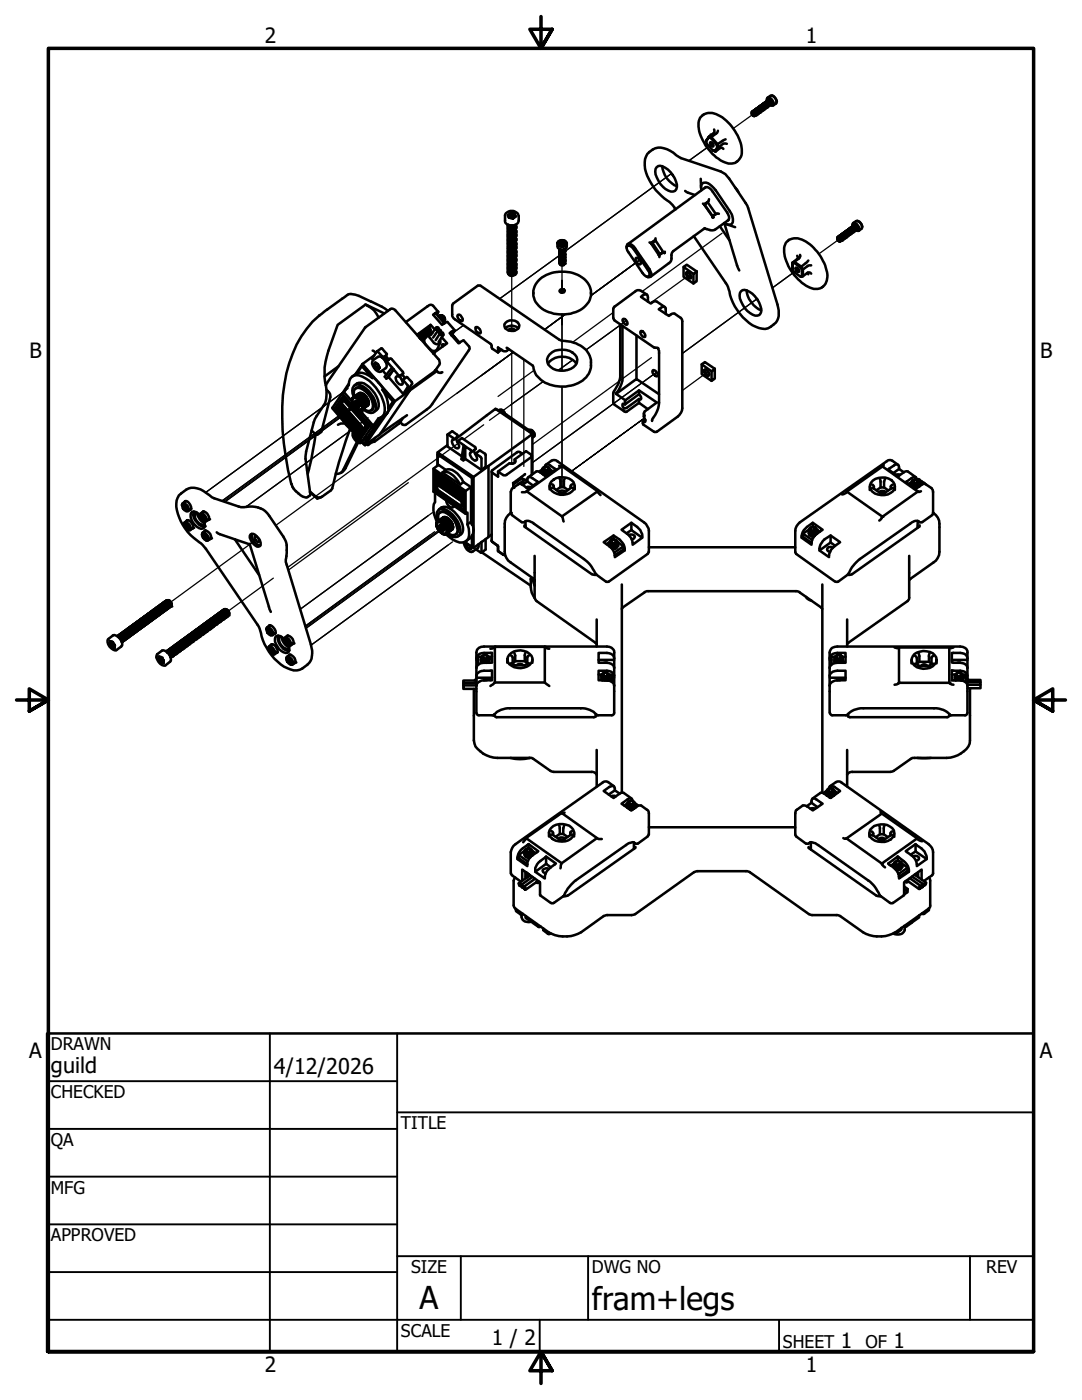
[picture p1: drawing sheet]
<svg xmlns="http://www.w3.org/2000/svg" width="216mm" height="279mm" viewBox="0 0 216 279" stroke-linecap="round" stroke-linejoin="round" font-family="sans-serif">
<defs><g id="words">
<g font-size="6.3">
<text x="83.7" y="261.2">A</text>
<text x="118.1" y="261.4">fram+legs</text>
</g>
<g font-size="4.3">
<text x="10.2" y="214.1">guild</text>
<text x="54.6" y="214.3">4/12/2026</text>
</g>
<g font-size="4.2">
<text x="52.8" y="8.6">2</text>
<text x="160.8" y="8.6">1</text>
<text x="5.9" y="71.4">B</text>
<text x="207.6" y="71.4">B</text>
<text x="5.8" y="211.1">A</text>
<text x="207.5" y="211.1">A</text>
<text x="98.1" y="268.4">1 / 2</text>
<text x="167.8" y="268.9">1</text>
<text x="178.3" y="268.9">1</text>
<text x="52.8" y="273.8">2</text>
<text x="160.8" y="273.8">1</text>
</g>
<g font-size="3.5">
<text x="10.2" y="209.5">DRAWN</text>
<text x="10.2" y="219.1">CHECKED</text>
<text x="80" y="225.3">TITLE</text>
<text x="10.2" y="228.7">QA</text>
<text x="10.2" y="238.2">MFG</text>
<text x="10.2" y="247.7">APPROVED</text>
<text x="82" y="254.1">SIZE</text>
<text x="118.1" y="254.1">DWG NO</text>
<text x="196.8" y="254">REV</text>
<text x="80" y="266.8">SCALE</text>
<text x="156.2" y="268.9">SHEET</text>
<text x="172.7" y="268.9">OF</text>
</g>
</g></defs>
<!-- layer: Tweak Trail (ANSI) -->
<g fill="none" stroke="#000" stroke-width=".25">
<path d="M142.2 28.6l-4.7 3.5M150.2 22.9l-3.9 2.8M102.1 55.1v10.9M111.7 50.9l-12 8.7M112.1 53v5.4M112.1 58.4v-2.5v2.5M112.6 50.2l21.4-15.6zM127.6 51.9l-9.7 7.1M137.7 54.7l-8 5.8M144.1 46.5l-16 11.7M159.3 53.7l-5.2 3.8M167.3 47.9l-3.9 2.8"/>
<path d="M69.5 77.5l-28.5 20.8 27.6-20.1M73 79.6l-28.1 20.5M92.5 64.9l-2 1.5M96 75l6.4-4.7-47.3 34.5M102.1 70.1v22.5M104.5 71.8v21.3M106.6 73.9l-7.2 5.2M112.1 62.7v11.3zM112.1 62.7v2.1v-2.1M112.1 77.2v20.1M112.8 62.7l-4.2 3.1M114.3 71.8l-2.9 2.1"/>
<path d="M122.4 62.4l-8.2 5.9M125 64l-8.1 5.8M130 71.4l-23.8 17.3M131 74.3l-24.8 18M136.1 70.5l15-10.8zM141.3 74.2l-5.2 3.7M69.8 81.3l-25.5 18.6M70.9 80.9l-26.3 19.2M73.5 83.4l-24.4 17.8M81.5 96.3l-24 17.5M91.4 88.5l-34.1 24.8M96.5 84.8l-4 2.9"/>
<path d="M101.9 80.8l6.5-4.7-10.7 7.8M128.6 83.4l-14.6 10.6 14.6-10.6M51.6 107.4l-17.5 12.7M54.5 115.4l-8.9 6.5M86.3 102.3l-26.4 19.3M86.7 106.1l-25.8 18.9M87.8 105.7l-26.8 19.5M89.9 104.4l-28.9 21 28-20.4M90.3 108.1l-28.3 20.7"/>
</g>
<!-- layer: Visible (ANSI) -->
<g fill="none" stroke="#000" stroke-width=".51">
<path d="M153 19.9l.1-.3a.73 .73 0 0 1 1 .4l.3 .7-.2 .4-.3-.1M153.2 19.6a1.06 1.06 0 0 1 1 1.4l-.5-.1a.5 .5 0 0 0 0-.6 .5 .5 0 0 0-.6-.2l-.1-.3zM153.2 19.5l.5-.4a1.17 1.17 0 0 1 1.2 1.5l-.6 .4M153.5 19.9l.2 .2M154.1 19.1l.6 .5 .3 .7M131 33.4a1.21 1.21 0 0 1 1.7 .1 4.9 4.9 0 0 1 2.4 3.8 1.01 1.01 0 0 1-.7 .9 1.01 1.01 0 0 1-1.1-.2 5 5 0 0 1-2.6-3.8zM132.1 33.1a4.7 4.7 0 0 0 3 4M136.7 38.1l.3 .3 1.7 .5M139.7 23.5a2.83 2.83 0 0 1 4-.3 9.3 9.3 0 0 1 4.3 7 2.31 2.31 0 0 1-3.4 2.2 9.1 9.1 0 0 1-5.2-7.9zM139.8 35.7l.1 1.7M140 38a1.01 1.01 0 0 1 .6-1.6 3.1 3.1 0 0 1 2.2 1.6l2.8 4.1a2.46 2.46 0 0 1 .4 2.6 1.38 1.38 0 0 1-1.5-.2l2.6 8.5 .4 1M140.6 37.5l.2-.2a1.58 1.58 0 0 1 1.4 1l2.9 4.1a1.15 1.15 0 0 1 .1 1.7"/>
<path d="M140.8 37.3l-15.6 11.5M140.9 28.2l.6-1-.6 .9 .1 .6 1.2 1.3 .6 .2h-.2l.5-.8M141.4 27.4l.5 .2v-.2l1.3 1.4 1.6-1M141.5 39.8l-.1 .4-.9 .6 .7-.4M141.7 28.4a.6 .6 0 0 1 .5 .9 .72 .72 0 0 1-.5-.9zM141.8 26.9h.1M141.9 27.6l1.1 1.3 .2-.1 .2 .6 .9-.7h.7M142.2 30l.4 .2M142.5 25.8l.1 .6-.2 .1-.9 .7 .4 .2 1.2-.9 .2-.4M143 28.9l.1 .5h.3l-.6 .8 .9-.7h.3l.3 .2M146.7 37.5l.6 .8M150 22.5v-.1h.3a.48 .48 0 0 1 .3 .7"/>
<path d="M150.1 22.7l.2 .1v.3l-.2-.1zM150.1 22.8l-.1-.3a.46 .46 0 0 1 .5 .1 .46 .46 0 0 1 0 .6l-.3-.2M150.1 22.4a.52 .52 0 0 1 .5 .1 .52 .52 0 0 1 .1 .6M150.1 22.3l.3-.1 .3 .3 .2 .2v.3h-.2M150.2 22.2a.59 .59 0 0 1 .7 .8M150.2 22.4l.4 .5M150.3 22.1a.65 .65 0 0 1 .7 .8M150.3 22.2a.55 .55 0 0 1 .6 .1 .55 .55 0 0 1 0 .6M150.4 22.4l.3 .4M150.4 22.1l.1-.1 .4 .1 .3 .5-.1 .2M150.5 22a.59 .59 0 0 1 .6 .8M150.6 22.3l.3 .4"/>
<path d="M150.6 22l.1-.1a.78 .78 0 0 1 .6 .8h-.1M150.6 21.9a.58 .58 0 0 1 .7 .8M150.7 22.2l.4 .4M150.7 21.8a.52 .52 0 0 1 .6 .2 .52 .52 0 0 1 0 .6M150.7 21.8a.52 .52 0 0 1 .6 .2 .52 .52 0 0 1 .1 .5M150.8 22l.4 .5M150.8 21.8l.3-.1 .3 .3 .2 .2v.3h-.2M150.9 21.7a.6 .6 0 0 1 .7 .8M151 22l.3 .4M151 21.6a.65 .65 0 0 1 .7 .8M151 21.7a.55 .55 0 0 1 .6 .1 .55 .55 0 0 1 0 .6M151.1 21.8l.3 .5"/>
<path d="M151.1 21.6l.1-.1 .4 .1 .3 .5-.1 .2M151.2 21.5a.59 .59 0 0 1 .6 .8M151.3 21.8l.3 .4M151.3 21.5l.1-.1a.78 .78 0 0 1 .6 .8h-.1M151.3 21.4a.65 .65 0 0 1 .7 .8M151.4 21.7l.3 .4M151.4 21.3a.52 .52 0 0 1 .6 .2 .52 .52 0 0 1 0 .6M151.4 21.3a.52 .52 0 0 1 .6 .2 .52 .52 0 0 1 .1 .5M151.5 21.5l.4 .5M151.5 21.3l.3-.1 .3 .3 .2 .2v.3h-.2M151.6 21.2a.6 .6 0 0 1 .7 .8M151.7 21.5l.3 .4"/>
<path d="M151.7 21.1a.65 .65 0 0 1 .7 .7M151.7 21.1a.55 .55 0 0 1 .6 .2 .55 .55 0 0 1 0 .6M151.8 21.3l.3 .5M151.8 21.1l.1-.1 .4 .1 .3 .5-.1 .2M151.9 21a.59 .59 0 0 1 .6 .8M152 21.3l.3 .4M152 21a.52 .52 0 0 1 .5 .1 .52 .52 0 0 1 .1 .6M152 20.9a.65 .65 0 0 1 .7 .8M152.1 21.1l.3 .5M152.1 20.8a.52 .52 0 0 1 .6 .2 .52 .52 0 0 1 0 .6M152.1 20.8a.52 .52 0 0 1 .6 .2 .52 .52 0 0 1 .1 .5M152.2 21l.4 .5"/>
<path d="M152.2 20.8l.3-.1 .3 .3 .2 .1v.4h-.2M152.3 20.7a.6 .6 0 0 1 .7 .8M152.4 21l.3 .4M152.4 20.6a.65 .65 0 0 1 .7 .7M152.4 20.6h.3l.3 .2 .2 .4-.2 .2M152.5 20.8l.3 .5M152.5 20.6l.1-.2 .4 .2 .3 .5-.1 .2M152.6 20.5a.59 .59 0 0 1 .6 .8M152.7 20.8l.3 .4M152.7 20.4a.52 .52 0 0 1 .5 .2 .52 .52 0 0 1 .1 .5M152.7 20.4a.65 .65 0 0 1 .7 .7M152.8 20.6l.3 .5"/>
<path d="M152.8 20.3a.52 .52 0 0 1 .6 .2 .52 .52 0 0 1 0 .6M152.8 20.3a.52 .52 0 0 1 .6 .2 .52 .52 0 0 1 .1 .5M152.9 20.5l.4 .5M152.9 20.3l.3-.1 .3 .2 .2 .2v.4h-.2M153 20.2a.55 .55 0 0 1 .5 .2 .55 .55 0 0 1 .1 .6M153.1 20.4l.3 .5M153.1 20.1a.65 .65 0 0 1 .7 .7M153.2 20.3l.3 .5M153.2 20a.6 .6 0 0 1 .7 .8M153.2 20.1l.1-.2 .4 .2 .3 .5-.1 .2M153.4 20.3l.3 .4M153.5 20.1l.3 .5"/>
<path d="M153.6 20l.1 .1M153.7 20.1l.2 .2M69.3 58.9l-5.5 4M70 58.7l-.6 .1M70 58.7l1.6 .4 2.4 1.1a12 12 0 0 1 3.4 1.8M95.3 57l-4.9 3.6M95.9 57l-.6 .1M95.9 57l16.1 10.9a8 8 0 0 1 5 1.9 4.2 4.2 0 0 1-2.1 6.8 7.5 7.5 0 0 1-7-.8 4.4 4.4 0 0 1-1.6-2.8l-5.2-3.6M101 42.5a1.51 1.51 0 0 1 2.5 .6 1.59 1.59 0 0 1-.2 1.5 1.57 1.57 0 0 1-2.5-.3v-.3a1.65 1.65 0 0 1 .2-1.5zM101.3 42.9l.6-.4 .8 .1 .2 .6-.5 .4-.9-.2zM101.3 42.9l.1 .1M101.5 54.7a.85 .85 0 0 0 1.3 .1"/>
<path d="M101.5 43.4h.1M101.9 45h.3M101.9 42.6l.7 .1v.4l-.7-.1zM101.9 42.5l-.5 .5 .2 .4 .7 .2 .5-.4M101.9 54.9h.4M101.9 54.7h.4M101.9 54.5h.4M101.9 54.4h.4M101.9 54.2h.4M101.9 54h.4M101.9 53.8h.4M101.9 53.7h.4"/>
<path d="M101.9 53.5h.4M101.9 53.3h.4M101.9 53.1h.4M101.9 53h.4M101.9 52.8h.4M101.9 52.6h.4M101.9 52.5h.4M101.9 52.3h.4M101.9 52.1h.4M101.9 51.9h.4M101.9 51.8h.4M101.9 51.6h.4"/>
<path d="M101.9 51.4h.4M101.9 51.2h.4M101.9 51.1h.4M101.9 50.9h.4M101.9 50.7h.4M101.9 50.5h.4M101.9 50.4h.4M101.9 50.2h.4M101.9 50h.4M101.9 49.8h.4M101.9 49.6h.4M101.9 49.5h.4"/>
<path d="M101.9 49.3h.4M101.9 49.1h.4M101.9 48.9h.4M101.9 48.8h.4M101.9 48.6h.4M101.9 48.4h.4M101.9 48.2h.4M101.9 48h.4M101.9 47.9h.4M101.9 47.7h.4M101.9 47.5h.4M101.9 47.3h.4"/>
<path d="M101.9 47.1h.4M101.9 47h.4M101.9 46.8h.4M101.9 46.6h.4M101.9 46.4h.4M101.9 46.3h.4M101.9 46.1h.4M101.9 45.9h.4M101.9 45.7h.4M101.9 45.5h.4M101.9 45.4h.4M101.9 45.2h.4"/>
<path d="M101.9 43v.1l.7 .1v-.1l.1 .2M101.9 43l-.4 .3M101.9 43.1l-.3 .3M102.3 43.6h.1M102.6 43.2v.2M102.7 42.6l.1 .6M102.7 44.9a.86 .86 0 0 1-1.3 0 .92 .92 0 0 0 1.4 0M102.9 54.4l-.1 .4M102.9 54.3a.74 .74 0 0 1-.7 .6 .74 .74 0 0 1-.8-.5M102.9 54.1a.82 .82 0 0 1-.7 .6 .82 .82 0 0 1-.8-.3v-.2M102.9 53.9a.82 .82 0 0 1-.7 .6 .82 .82 0 0 1-.8-.3v-.2M102.9 53.7a.74 .74 0 0 1-.7 .7 .74 .74 0 0 1-.8-.6"/>
<path d="M102.9 53.5a.74 .74 0 0 1-.7 .7 .74 .74 0 0 1-.8-.5M102.9 53.4a.74 .74 0 0 1-.7 .6 .74 .74 0 0 1-.8-.5M102.9 53.2a.82 .82 0 0 1-.7 .6 .82 .82 0 0 1-.8-.3v-.2M102.9 53a.82 .82 0 0 1-.7 .7 .82 .82 0 0 1-.8-.4v-.2M102.9 52.8a.74 .74 0 0 1-.7 .7 .74 .74 0 0 1-.8-.5M102.9 52.7a.74 .74 0 0 1-.7 .6 .74 .74 0 0 1-.8-.5M102.9 52.5a.74 .74 0 0 1-.7 .6 .74 .74 0 0 1-.8-.5M102.9 52.3a.82 .82 0 0 1-.7 .7 .82 .82 0 0 1-.8-.4v-.2M102.9 52.1a.78 .78 0 0 1-.6 .7 .78 .78 0 0 1-.9-.3v-.2M102.9 51.9a.74 .74 0 0 1-.7 .7 .74 .74 0 0 1-.8-.5M102.9 51.8a.74 .74 0 0 1-.7 .7 .74 .74 0 0 1-.8-.6M102.9 51.6a.82 .82 0 0 1-.7 .7 .82 .82 0 0 1-.8-.4v-.2"/>
<path d="M102.9 51.4a.82 .82 0 0 1-.7 .7 .82 .82 0 0 1-.8-.3v-.3M102.9 51.2a.74 .74 0 0 1-.7 .7 .74 .74 0 0 1-.8-.5M102.9 51.1a.74 .74 0 0 1-.7 .7 .74 .74 0 0 1-.8-.6M102.9 50.9a.74 .74 0 0 1-.7 .7 .74 .74 0 0 1-.8-.6M102.9 50.7a.82 .82 0 0 1-.7 .7 .82 .82 0 0 1-.8-.3v-.3M102.9 50.5a.82 .82 0 0 1-.7 .7 .82 .82 0 0 1-.8-.3v-.2M102.9 50.4a.74 .74 0 0 1-.7 .7 .74 .74 0 0 1-.8-.6M102.9 50.2a.74 .74 0 0 1-.7 .7 .74 .74 0 0 1-.8-.6M102.9 50a.74 .74 0 0 1-.7 .7 .74 .74 0 0 1-.8-.6M102.9 49.8a.82 .82 0 0 1-.7 .7 .82 .82 0 0 1-.8-.3v-.3M102.9 49.7a.78 .78 0 0 1-.6 .6 .78 .78 0 0 1-.9-.3v-.2M102.9 49.5a.74 .74 0 0 1-.7 .7 .74 .74 0 0 1-.8-.6"/>
<path d="M102.9 54.4a.81 .81 0 0 1-.8 .5 .81 .81 0 0 1-.8-.5M102.9 54.2a.81 .81 0 0 1-.8 .5 .81 .81 0 0 1-.8-.5M102.9 54a.79 .79 0 0 1-.7 .6 .79 .79 0 0 1-.9-.5M102.9 53.8a.79 .79 0 0 1-.7 .6 .79 .79 0 0 1-.9-.5M102.9 53.7a.81 .81 0 0 1-.8 .5 .81 .81 0 0 1-.8-.5M102.9 53.5a.81 .81 0 0 1-.8 .5 .81 .81 0 0 1-.8-.5M102.9 53.3a.78 .78 0 0 1-.8 .6 .78 .78 0 0 1-.8-.6M102.9 53.1a.79 .79 0 0 1-.7 .6 .79 .79 0 0 1-.9-.5M102.9 53a.81 .81 0 0 1-.8 .5 .81 .81 0 0 1-.8-.5M102.9 52.8a.81 .81 0 0 1-.8 .5 .81 .81 0 0 1-.8-.5M102.9 52.6a.81 .81 0 0 1-.8 .5 .81 .81 0 0 1-.8-.5M102.9 52.4a.79 .79 0 0 1-.7 .6 .79 .79 0 0 1-.9-.5"/>
<path d="M102.9 52.2a.79 .79 0 0 1-.7 .6 .79 .79 0 0 1-.9-.5M102.9 52.1a.81 .81 0 0 1-.8 .5 .81 .81 0 0 1-.8-.5M102.9 51.9a.81 .81 0 0 1-.8 .6 .81 .81 0 0 1-.8-.6M102.9 51.7a.81 .81 0 0 1-.8 .6 .81 .81 0 0 1-.8-.5M102.9 51.5a.79 .79 0 0 1-.7 .6 .79 .79 0 0 1-.9-.5M102.9 51.3a.79 .79 0 0 1-.7 .7 .79 .79 0 0 1-.9-.6M102.9 51.2a.81 .81 0 0 1-.8 .6 .81 .81 0 0 1-.8-.6M102.9 51a.81 .81 0 0 1-.8 .6 .81 .81 0 0 1-.8-.5M102.9 50.8a.8 .8 0 0 1-.7 .6 .8 .8 0 0 1-.9-.5M102.9 50.6a.79 .79 0 0 1-.7 .7 .79 .79 0 0 1-.9-.6M102.9 50.5a.81 .81 0 0 1-.8 .6 .81 .81 0 0 1-.8-.6M102.9 50.3a.81 .81 0 0 1-.8 .6 .81 .81 0 0 1-.8-.5"/>
<path d="M102.9 50.1a.81 .81 0 0 1-.8 .6 .81 .81 0 0 1-.8-.5M102.9 49.9a.79 .79 0 0 1-.7 .7 .79 .79 0 0 1-.9-.6M102.9 49.7a.79 .79 0 0 1-.7 .7 .79 .79 0 0 1-.9-.6M102.9 49.6a.81 .81 0 0 1-.8 .6 .81 .81 0 0 1-.8-.5M102.9 49.4a.81 .81 0 0 1-.8 .6 .81 .81 0 0 1-.8-.5M102.9 49.2a.81 .81 0 0 1-.8 .6 .81 .81 0 0 1-.8-.5M102.9 49a.79 .79 0 0 1-.7 .7 .79 .79 0 0 1-.9-.6M102.9 48.9a.81 .81 0 0 1-.8 .6 .81 .81 0 0 1-.8-.5M102.9 48.7a.81 .81 0 0 1-.8 .6 .81 .81 0 0 1-.8-.5M102.9 48.5a.81 .81 0 0 1-.8 .6 .81 .81 0 0 1-.8-.5M102.9 48.3a.79 .79 0 0 1-.7 .7 .79 .79 0 0 1-.9-.5M102.9 48.1a.79 .79 0 0 1-.7 .7 .79 .79 0 0 1-.9-.5"/>
<path d="M102.9 48a.81 .81 0 0 1-.8 .6 .81 .81 0 0 1-.8-.5M102.9 47.8a.81 .81 0 0 1-.8 .6 .81 .81 0 0 1-.8-.5M102.9 47.6a.81 .81 0 0 1-.8 .6 .81 .81 0 0 1-.8-.5M102.9 47.4a.79 .79 0 0 1-.7 .7 .79 .79 0 0 1-.9-.5M102.9 47.2a.79 .79 0 0 1-.7 .7 .79 .79 0 0 1-.9-.5M102.9 47.1a.81 .81 0 0 1-.8 .6 .81 .81 0 0 1-.8-.5M102.9 46.9a.81 .81 0 0 1-.8 .6 .81 .81 0 0 1-.8-.5M102.9 46.7a.78 .78 0 0 1-.8 .7 .78 .78 0 0 1-.8-.6M102.9 46.5a.79 .79 0 0 1-.7 .7 .79 .79 0 0 1-.9-.5M102.9 46.4a.81 .81 0 0 1-.8 .6 .81 .81 0 0 1-.8-.5M102.9 46.2a.81 .81 0 0 1-.8 .6 .81 .81 0 0 1-.8-.5M102.9 46a.81 .81 0 0 1-.8 .6 .81 .81 0 0 1-.8-.5"/>
<path d="M102.9 45.8a.79 .79 0 0 1-.7 .7 .79 .79 0 0 1-.9-.5M102.9 45.7a.79 .79 0 0 1-.7 .6 .79 .79 0 0 1-.9-.5M102.9 45.5a.81 .81 0 0 1-.8 .6 .81 .81 0 0 1-.8-.5M102.9 45.3a.81 .81 0 0 1-.8 .6 .81 .81 0 0 1-.8-.5M102.9 45.1a.81 .81 0 0 1-.8 .6 .81 .81 0 0 1-.8-.5M102.9 45a.79 .79 0 0 1-.7 .6 .79 .79 0 0 1-.9-.5M102.9 44.9a.83 .83 0 0 1-.8 .5 .83 .83 0 0 1-.8-.5 .82 .82 0 0 0 .8 .5 .82 .82 0 0 0 .8-.5 .82 .82 0 0 1-.7 .6 .82 .82 0 0 1-.8-.3v-.2M102.9 49.3a.74 .74 0 0 1-.7 .7 .74 .74 0 0 1-.8-.6M102.9 49.1a.82 .82 0 0 1-.7 .7 .82 .82 0 0 1-.8-.3v-.3M102.9 49a.82 .82 0 0 1-.7 .6 .82 .82 0 0 1-.8-.3v-.3M102.9 48.8a.74 .74 0 0 1-.7 .7 .74 .74 0 0 1-.8-.6M102.9 48.6a.74 .74 0 0 1-.7 .7 .74 .74 0 0 1-.8-.6"/>
<path d="M102.9 48.5a.74 .74 0 0 1-.7 .6 .74 .74 0 0 1-.8-.6M102.9 48.3a.82 .82 0 0 1-.7 .6 .82 .82 0 0 1-.8-.3v-.3M102.9 48.1a.82 .82 0 0 1-.7 .6 .82 .82 0 0 1-.8-.3v-.2M102.9 47.9a.74 .74 0 0 1-.7 .7 .74 .74 0 0 1-.8-.6M102.9 47.8a.74 .74 0 0 1-.7 .6 .74 .74 0 0 1-.8-.6M102.9 47.6a.82 .82 0 0 1-.7 .6 .82 .82 0 0 1-.8-.3v-.3M102.9 47.4a.82 .82 0 0 1-.7 .6 .82 .82 0 0 1-.8-.3v-.3M102.9 47.2a.74 .74 0 0 1-.7 .7 .74 .74 0 0 1-.8-.6M102.9 47a.74 .74 0 0 1-.7 .7 .74 .74 0 0 1-.8-.6M102.9 46.9a.74 .74 0 0 1-.7 .6 .74 .74 0 0 1-.8-.6M102.9 46.7a.82 .82 0 0 1-.7 .6 .82 .82 0 0 1-.8-.3v-.3M102.9 46.5a.82 .82 0 0 1-.7 .6 .82 .82 0 0 1-.8-.3v-.3"/>
<path d="M102.9 46.3a.74 .74 0 0 1-.7 .7 .74 .74 0 0 1-.8-.6M102.9 46.2a.74 .74 0 0 1-.7 .6 .74 .74 0 0 1-.8-.6M102.9 46a.74 .74 0 0 1-.7 .6 .74 .74 0 0 1-.8-.6M102.9 45.8a.82 .82 0 0 1-.7 .6 .82 .82 0 0 1-.8-.3v-.3M102.9 45.6a.78 .78 0 0 1-.6 .7 .78 .78 0 0 1-.9-.4v-.2M102.9 45.4a.74 .74 0 0 1-.7 .7 .74 .74 0 0 1-.8-.6M102.9 45.3a.74 .74 0 0 1-.7 .6 .74 .74 0 0 1-.8-.6M102.9 45.1a.82 .82 0 0 1-.7 .6 .82 .82 0 0 1-.8-.3v-.3M102.9 54.5l-.1 .3M102.9 43.2h-.1M107.8 55.7a7.1 7.1 0 0 1 9.4 .7 3.5 3.5 0 0 1-1 5.2 7.3 7.3 0 0 1-8.8-.6 3.6 3.6 0 0 1 .4-5.3zM111.3 48.6v.5a.95 .95 0 0 0 .9 .8 .95 .95 0 0 0 .9-.8v-.5"/>
<path d="M111.4 48.1a1 1 0 0 1 1.7 .7 .99 .99 0 0 1-1 .5 .99 .99 0 0 1-.8-.8zM111.5 48.1a1.01 1.01 0 0 1 1.5 .4 .88 .88 0 0 1-.9 .7 .88 .88 0 0 1-.8-.8zM111.7 50.5a.48 .48 0 0 0 .5 .4 .48 .48 0 0 0 .4-.4 .51 .51 0 0 1-.4 .4 .51 .51 0 0 1-.5-.3M111.7 49.7a.52 .52 0 0 0 .5 .3 .52 .52 0 0 0 .4-.3 .51 .51 0 0 1-.3 .5 .51 .51 0 0 1-.6-.2v-.2M111.7 49.7a.71 .71 0 0 0 .9 .1M111.7 49.7v.1M111.8 57.8a.69 .69 0 0 1 .9 .2l-.1 .2a.57 .57 0 0 1-.5 .2 .57 .57 0 0 1-.5-.4zM111.8 49.8l.3 .1 .4-.1M111.9 48.3l.4-.1-.4 .1-.1 .3a.42 .42 0 0 0 .7 .1 .4 .4 0 0 1-.5 .1 .4 .4 0 0 1-.2-.3zM111.9 48.3v.4l.4-.1 .2 .2M112.3 48.2l.3 .3M112.3 48.2v.4"/>
<path d="M112.6 48.5l-.1 .2zM112.6 52.6a.5 .5 0 0 1-.4 .4 .5 .5 0 0 1-.4-.2M112.6 52.5a.48 .48 0 0 1-.4 .4 .48 .48 0 0 1-.5-.4M112.6 52.3a.48 .48 0 0 1-.4 .5 .48 .48 0 0 1-.5-.4M112.6 52.1a.51 .51 0 0 1-.3 .5 .51 .51 0 0 1-.6-.2v-.2M112.6 52a.48 .48 0 0 1-.4 .5 .48 .48 0 0 1-.5-.4M112.6 51.9a.48 .48 0 0 1-.4 .4 .48 .48 0 0 1-.5-.4M112.6 51.8a.48 .48 0 0 1-.4 .4 .48 .48 0 0 1-.5-.4M112.6 51.6a.51 .51 0 0 1-.3 .5 .51 .51 0 0 1-.6-.3v-.2M112.6 51.4a.48 .48 0 0 1-.4 .5 .48 .48 0 0 1-.5-.4M112.6 51.3a.48 .48 0 0 1-.4 .5 .48 .48 0 0 1-.5-.4M112.6 51.2a.48 .48 0 0 1-.4 .4 .48 .48 0 0 1-.5-.4"/>
<path d="M112.6 51a.48 .48 0 0 1-.4 .5 .48 .48 0 0 1-.5-.4M112.6 50.9a.51 .51 0 0 1-.3 .5 .51 .51 0 0 1-.6-.3v-.2M112.6 50.7a.48 .48 0 0 1-.4 .5 .48 .48 0 0 1-.5-.4M112.6 50.6a.48 .48 0 0 1-.4 .5 .48 .48 0 0 1-.5-.4M112.6 50.3a.51 .51 0 0 1-.3 .5 .51 .51 0 0 1-.6-.3v-.1M112.6 50.2a.48 .48 0 0 1-.4 .4 .48 .48 0 0 1-.5-.4M112.6 50a.48 .48 0 0 1-.4 .5 .48 .48 0 0 1-.5-.4M112.6 49.9a.48 .48 0 0 1-.4 .5 .48 .48 0 0 1-.5-.4M112.6 52.5a.5 .5 0 0 1-.4 .4 .5 .5 0 0 1-.5-.3M112.6 52.3a.51 .51 0 0 1-.4 .4 .51 .51 0 0 1-.5-.2M112.6 52.2a.48 .48 0 0 1-.4 .4 .48 .48 0 0 1-.5-.3M112.6 52.1a.5 .5 0 0 1-.4 .4 .5 .5 0 0 1-.5-.4"/>
<path d="M112.6 51.9a.5 .5 0 0 1-.4 .4 .5 .5 0 0 1-.5-.3M112.6 51.8a.5 .5 0 0 1-.4 .4 .5 .5 0 0 1-.5-.3M112.6 51.6a.48 .48 0 0 1-.4 .5 .48 .48 0 0 1-.5-.4M112.6 51.5a.5 .5 0 0 1-.4 .4 .5 .5 0 0 1-.5-.3M112.6 51.4a.5 .5 0 0 1-.4 .4 .5 .5 0 0 1-.5-.4M112.6 51.2a.5 .5 0 0 1-.4 .4 .5 .5 0 0 1-.5-.3M112.6 51.1a.51 .51 0 0 1-.4 .4 .51 .51 0 0 1-.5-.3M112.6 50.9a.48 .48 0 0 1-.4 .5 .48 .48 0 0 1-.5-.4M112.6 50.8a.5 .5 0 0 1-.4 .4 .5 .5 0 0 1-.5-.3M112.6 50.7a.5 .5 0 0 1-.4 .4 .5 .5 0 0 1-.5-.4M112.6 50.4a.48 .48 0 0 1-.4 .4 .48 .48 0 0 1-.5-.4M112.6 50.2a.5 .5 0 0 1-.4 .4 .5 .5 0 0 1-.5-.3"/>
<path d="M112.6 50.1a.5 .5 0 0 1-.4 .4 .5 .5 0 0 1-.5-.3M112.6 50a.5 .5 0 0 1-.4 .4 .5 .5 0 0 1-.5-.4M112.6 49.8a.48 .48 0 0 1-.4 .4 .48 .48 0 0 1-.5-.4M112.6 49.7a.5 .5 0 0 1-.4 .4 .5 .5 0 0 1-.5-.3M125 49.5a.61 .61 0 0 1 .8-.8l.7 .5 3.1 4.5a1.27 1.27 0 0 1 .3 1.5l-.3 .1-.6-.1M125.2 49a1.33 1.33 0 0 1 1.3 .8l2.8 4.1a.93 .93 0 0 1 .1 1.3 1.12 1.12 0 0 1-1.2-.7l-2.8-4.1a.95 .95 0 0 1-.2-1.4zM126.9 51.5a1.09 1.09 0 0 1 1 1.1l-.2 .2a1.01 1.01 0 0 1-.8-1.3zM129.1 58.8l-1.2-.8a.94 .94 0 0 0-1.2 .2l-4.1 3M130.2 48.5l.6-.5 1.5 2.3-.6 .4zM130.2 48.5l-.3 .1M130.8 47.6l-.1 .3-.8 .6 1.7 2.6v.2M130.8 48l-.9 .5-.3-.1"/>
<path d="M131.7 50.7l-.3 .2M132.7 50.2l-.1 .3M132.7 50.4h-.4l-.9 .5M134.8 41.8l-.9-1.2a11.6 11.6 0 0 1-5.2-6.9 3.3 3.3 0 0 1 2.6-4.2 5 5 0 0 1 3.6 1.5l1 .6 7.9 2.6a3.2 3.2 0 0 1 1.7 1.4l3.6 5.4 6 19.8a3.4 3.4 0 0 1-1.3 4.4 3.5 3.5 0 0 1-3.7-.3 11.2 11.2 0 0 1-4.7-7.1l-.3-.9-6.7-9.8M136.4 53.3l2 1.4M136.9 54.4a.56 .56 0 0 1 .8 .4l.2 .3v.5a.99 .99 0 0 1-1-1.2zM137.3 54.4h-.2a.79 .79 0 0 0 .8 1v-.2M137.5 54.5l.3 .4M138.4 54.7l.6-.5v1.9l-.6 .5zM139 54.2l-2-1.4-.6 .5v1.9l2 1.4M140.3 40.6l1.9 2.8M140.6 40.8l.6-.4 1.6 2.3-.6 .4z"/>
<path d="M140.6 40.8v.1M140.7 45.5l-6.3 4.6-.4 .4v.4a1.5 1.5 0 0 1-.5 1.6l-3.7 2.7M142.1 43.3l.3 .1M142.1 43.1h.1M143.4 42.7l-.3-.1-.9 .5M143.6 45.1l1.9 2.8M145 44.8l1.7 .5M145.4 43.9l-2.9 2-.6 .1-1.4-.3M147.8 58.2a1.21 1.21 0 0 1 1.7 0 4.9 4.9 0 0 1 2.4 4 1.02 1.02 0 0 1-.7 .8 1.02 1.02 0 0 1-1-.2 5 5 0 0 1-2.6-3.8zM149 57.9a5 5 0 0 0 2.9 4M157 48.3a3.2 3.2 0 0 1 4.2 .2 9.4 9.4 0 0 1 3.9 6.7 2.39 2.39 0 0 1-1.3 2.3 2.39 2.39 0 0 1-2.6-.3 9.2 9.2 0 0 1-4.7-7.7zM158.2 53.8v-1.4v1.4l.2 .5 1.5 .9 .3-.1h-.2v-1.3"/>
<path d="M158.4 52.5l1.3 .8 .2-.1 .3 .6 1-.7 .7-.1M158.8 53.4a.57 .57 0 0 1 .5 .3 .57 .57 0 0 1 0 .6l-.2-.1a.55 .55 0 0 1-.3-.8zM159.6 50.9l.1 .2a2.17 2.17 0 0 1-1.5 1.3l.9-.7 .1-.2-.1-.4M159.7 53.3l.3 .5h.2v1.3l1-.7h.5l.2 .2M160 55.1l-.3 .1M161.1 54.5l.2 .2M161.3 52l-1.4 1.2-1.4-.9-.3 .3M167.1 47.8v-.3l.2-.1a.55 .55 0 0 1 .3 .8l-.3-.2M167.1 47.5a.45 .45 0 0 1 .6 0 .45 .45 0 0 1 0 .6M167.1 47.6l.2 .2 .1 .3-.3-.2zM167.1 47.3a.58 .58 0 0 1 .7 .8M167.2 47.3a.49 .49 0 0 1 .6 .1 .49 .49 0 0 1 0 .6"/>
<path d="M167.3 47.2a.6 .6 0 0 1 .7 .8M167.3 47.4l.4 .5M167.4 47.1a.59 .59 0 0 1 .7 .8M167.4 47.2a.52 .52 0 0 1 .5 .1 .52 .52 0 0 1 .1 .6M167.5 47.4l.3 .4M167.5 47.1l.3-.1 .3 .2 .2 .4-.2 .2M167.6 47.1a.59 .59 0 0 1 .6 .7M167.6 47.3l.4 .4M167.6 47a.52 .52 0 0 1 .6 .1 .52 .52 0 0 1 .1 .6M167.7 46.9a.59 .59 0 0 1 .6 .8M167.8 47.2l.3 .4M167.8 46.9a.52 .52 0 0 1 .6 .1 .52 .52 0 0 1 0 .6"/>
<path d="M167.8 46.8a.58 .58 0 0 1 .7 .8M167.9 47.1l.4 .4M167.9 46.8a.49 .49 0 0 1 .6 .1 .49 .49 0 0 1 0 .6M168 46.7a.6 .6 0 0 1 .7 .8M168.1 47l.3 .4M168.1 46.6a.59 .59 0 0 1 .7 .8M168.1 46.7l.2-.1 .4 .3 .1 .3-.1 .2M168.2 46.9l.3 .4M168.2 46.6l.3-.1 .3 .2 .2 .4-.2 .2M168.3 46.5a.59 .59 0 0 1 .6 .8M168.3 46.8l.4 .4M168.3 46.5a.52 .52 0 0 1 .6 .1 .52 .52 0 0 1 .1 .6"/>
<path d="M168.4 46.4a.59 .59 0 0 1 .6 .8M168.5 46.7l.3 .4M168.5 46.4a.55 .55 0 0 1 .5 .1 .55 .55 0 0 1 .1 .6M168.5 46.3a.58 .58 0 0 1 .7 .8M168.6 46.5l.4 .5M168.6 46.3a.49 .49 0 0 1 .6 .1 .49 .49 0 0 1 0 .6M168.7 46.2a.55 .55 0 0 1 .5 .2 .55 .55 0 0 1 .1 .6M168.8 46.5l.3 .4M168.8 46.1a.59 .59 0 0 1 .7 .8M168.8 46.2l.2-.1 .4 .3 .1 .1v.4h-.1M168.9 46.4l.3 .4M168.9 46a.6 .6 0 0 1 .7 .8"/>
<path d="M168.9 46.1l.3-.1 .3 .2 .2 .4-.2 .2M169 46.3l.4 .4M169 46a.52 .52 0 0 1 .6 .1 .52 .52 0 0 1 .1 .6M169.1 45.9a.59 .59 0 0 1 .6 .8M169.2 46.2l.3 .4M169.2 45.8a.55 .55 0 0 1 .5 .2 .55 .55 0 0 1 .1 .6M169.2 45.8a.58 .58 0 0 1 .7 .7M169.3 46l.4 .5M169.3 45.8a.49 .49 0 0 1 .6 .1 .49 .49 0 0 1 0 .6M169.4 45.7a.55 .55 0 0 1 .5 .2 .55 .55 0 0 1 .1 .6M169.4 45.7l.3-.1 .4 .2 .1 .2v.4h-.1M169.5 46l.3 .4"/>
<path d="M169.5 45.6a.59 .59 0 0 1 .7 .8M169.6 45.8l.3 .5M169.6 45.5a.6 .6 0 0 1 .7 .8M169.6 45.6l.3-.1 .3 .2 .2 .4-.2 .2M169.7 45.8l.4 .4M169.7 45.5a.52 .52 0 0 1 .6 .1 .52 .52 0 0 1 .1 .6M169.8 45.4a.59 .59 0 0 1 .6 .8M169.9 45.7l.3 .4M169.9 45.3a.55 .55 0 0 1 .5 .2 .55 .55 0 0 1 .1 .6M169.9 45.3a.58 .58 0 0 1 .7 .7M170 45.5l.4 .5M170 45.3a.49 .49 0 0 1 .6 .1 .49 .49 0 0 1 0 .6"/>
<path d="M170.1 45.2a.55 .55 0 0 1 .5 .2 .55 .55 0 0 1 .1 .6M170.1 44.9l.1-.3a.73 .73 0 0 1 1 .4 .74 .74 0 0 1 .1 1.1l-.4-.1M170.1 45.5l.4 .4M170.1 45.1h.3l.4 .2 .1 .2v.3h-.1M170.2 45.1l-.1-.3 .1-.2a1 1 0 0 1 1 1.4l-.4-.1M170.2 45.1a.66 .66 0 0 1 .7 .7M170.2 44.5l.6-.4a1.11 1.11 0 0 1 1.1 1.6l-.5 .3M170.3 45.3l.3 .5M170.3 45a.6 .6 0 0 1 .7 .8M170.3 45.1l.3-.1 .3 .2 .2 .4-.2 .2M170.4 45.3l.4 .4M170.6 45.1l.3 .5"/>
<path d="M170.8 45.1h.1M171.1 44.1h.1a1.32 1.32 0 0 1 .8 1.2M63.7 63a21.5 21.5 0 0 0-6.9 13.6 51.7 51.7 0 0 0 1.4 20M63.8 62.9l-.1 .1M65.2 77.8l.2 .2a1.23 1.23 0 0 1 .5 1.2l-1.8 6.9M67.6 73.1l-2.8 2M68.3 78.5l5.9 6.7M68.5 79.1l5.2 5.9-1.7 2.4-5.2-5.9zM68.5 79.9l-1.1 1.7M68.5 79.9l-.4 .6 4.5 5.2-.4 .7 .4-.7-4.5-5.2-.5 .7 4.5 5.2-.2 .3M68.5 79.9l.2 .1M68.6 78.3l1.8 1.9-.1 .2 .4 .6"/>
<path d="M68.6 79.9h-.1M69.6 76.6l-1.3 1.9M70.3 79.9v.4M70.3 79.6l-.1 .3M70.4 79.4l-.1 .1 .1 .2h-.2M70.5 79.3v.1h-.1l1.2-.9a1.9 1.9 0 0 1 2 1.9l-.3 .6M70.6 79.2a1.78 1.78 0 0 1 .3-2.4 2.56 2.56 0 0 1 2.6 1.2 4.5 4.5 0 0 1 1.5 3.7 1.04 1.04 0 0 1-1.5 .6l-1.1-.6M70.6 79.3l.1 .1 .1-.1M70.7 79.2a1.21 1.21 0 0 1 .7-1.8 3.9 3.9 0 0 1 3 4.1l-.2 .3-.7 .2-1-.4M70.7 76.9a1.68 1.68 0 0 1 2.5 0 4.6 4.6 0 0 1 2.2 4.6l-.8 .7M70.9 79.3l.1 .2v-.1M70.9 77.5a1.32 1.32 0 0 1 1.9 .3 4.4 4.4 0 0 1 1.8 3.3l-.5 .8"/>
<path d="M71.1 79.4l.2 .1M71.3 74.4l-1.1 .8M71.4 79.6l.2 .2M71.7 78.5l-1.3 .9v.2l-.1-.1M71.7 79.9v.1M71.8 78.4l-1.3 .9 1.4-.9M72 78.4l-1.2 .9 1.3-.9M72.2 73.1l-1 1.4a3.1 3.1 0 0 1 3.1 .9M72.3 78.5l-1.3 .9h.1l1.2-.9M72.3 72.6l6.5 7.5M72.3 72.6l-1.4 2.1M72.5 78.6l-1.2 .9 .1 .1 1.2-.9"/>
<path d="M72.8 78.9l-1.2 .9 .1 .1 1.2-.9M72.8 78.8l-1.4 1M72.9 60.8a5.3 5.3 0 0 1 2.7 2.6M73 79.1l-1.3 .9h.1M73 79.1l-1.2 .9 .1 .1 1.3-.9M73.2 79.3l-1.3 1M73.2 79.4l-1.2 .9 .1 .2 1.2-.9M73.3 79.6l-1.2 1M73.4 79.8l-1.2 .8 .1 .2 1.2-.9-1.3 .9M74.4 70l.6 .4M74.4 71.9l1.1-.7a1.67 1.67 0 0 1 1.5 2.3l-1.1 .7a1.78 1.78 0 0 1-1.5-2.2zM74.5 75.3l1.6 1.7 .4 .7"/>
<path d="M74.5 75.3l-2.1-2.3-.2 .1 2.1 2.3M74.5 75.3l-.2 .1M74.6 72.7h.1l.2 .7M74.7 70.9l-2.4 1.7M74.9 72.3l.5 .4 .4 .7-.3 .3-.6-.3-.3-.7zM74.9 72.4l-.2 .3 .4-.2M75.2 72.6l.4 .4M75.2 70.1l.9-.6 1.1 1.2-.9 .7M75.2 70.1l1.1 1v.3M75.2 70.1l-1 1.5 .3 .2M75.4 72.6l.1 .4M75.6 73.7h-.1"/>
<path d="M75.6 73.2l-.2-.2-.4 .3 .6 .4M75.8 73.3l-.2 .4M76.3 77.8a6 6 0 0 1 1.2 3.7M76.3 71.4l.3 .1 .5 .6M76.3 73.9l.8 .9M76.3 77.8l2.1 2.3M76.4 71.4l.7 .7M76.5 71.4l.7 .7M76.5 77.7l2.1 2.3-.9 1.4M76.5 71.3l.5 .3 .2 .4M76.5 77.7l-.2 .1M76.6 71.3l.7 .6-.7-.6"/>
<path d="M76.6 62.5l-3.6-1.7-5.6 4a33.4 33.4 0 0 0-2.6 8.5 14.5 14.5 0 0 0 .4 4.6 4.7 4.7 0 0 1-.7 3.1l-1.7 2.7-1.7 6.4-.1 1.5 .9 7.1a1.07 1.07 0 0 1-1.4 .4l-1.7-1.3-.6-1.2M76.7 71.8l.3 .4M76.8 71.2l.4 .2 .3 .4-.8-.6 .7 .7M77 72.1l.9-.5h.2l2.3 2.6 .1 .3-.9 .6M77 72.3l.1-.2 .2 .2 .9 1M77.1 75.6l1.4-1.9 1.1 1.3v.1h-.4l-.1 .1a1.22 1.22 0 0 0 1.1 1.6l.2-.4-.1-.5h.1l1 1.1-.9 1.6M77.2 71.2l.3 .6M77.5 75.2l1-1.5-.3-.4-1.4 1.9 .3 .4 .4-.4 3 3.4 .8-.6 .9-1.5-1-1.3-.9 .7M79.8 75l.5 .9M79.8 75l.1 .3M80.1 74.8l.4 .3 .3 .4M80.1 75.8l.2 .1"/>
<path d="M81.1 64.2l-.1 .1M81.8 77.9l-6 8.8-3 2.1M81.8 77.9l-3 2.2-1.5 2.2 .4-.9M81.9 77.6l-.4 .1M83.3 66.9h.1M83.4 66.9l.4 .5-.3-.5M83.4 66.9l.3 .5M83.6 66.7l.3 .5v.4v-.2l-.3-.7M83.6 66.8l-.2 .1M83.6 66.7l.2 .2 .1 .5M83.7 66.7h-.1M83.8 66.6l.3 .5-.1 .5"/>
<path d="M83.8 66.6l.3 .6-.2 .4M83.8 66.6l.3 .6M83.9 66.5l-.1 .1M83.9 66.5a.76 .76 0 0 1 .3 .9M83.9 66.5l.4 .6v.3h-.2M84 66.5l.3 .3v.3M84.1 66.4l.4 .6v.2l-.2 .1M84.1 66.4l-.2 .1M84.2 66.4l.3 .6M84.3 66.3l-.2 .1a.76 .76 0 0 1 .3 .9M84.3 66.2l.3 .7-.1 .3M84.3 66.2a.65 .65 0 0 1 .2 1"/>
<path d="M84.3 66.2l.2 .2 .1 .5M84.4 66.2h-.1M84.5 66.1l.3 .5-.1 .5M84.5 66.1l.3 .6-.2 .4M84.5 66.1l.3 .6M84.6 66l-.1 .1M84.6 66a.76 .76 0 0 1 .3 .9M84.6 66l.4 .6v.3h-.2M84.7 66l.3 .3v.3M84.8 65.8l.4 .7-.2 .3M84.8 65.9l-.2 .1M84.9 65.8l.3 .7"/>
<path d="M85 65.8h-.2a.76 .76 0 0 1 .3 1M85 65.7l.3 .7-.1 .3 .1 .2M85 65.7a.65 .65 0 0 1 .2 1M85 65.7l.3 .7M85.1 65.7h-.1M85.2 65.6a.79 .79 0 0 1 .2 .9M85.2 65.6l.3 .6-.2 .3M85.2 65.6l.3 .6M85.3 65.5l-.1 .1M85.3 65.5a.79 .79 0 0 1 .3 .9M85.3 65.5l.4 .6v.3h-.2M85.4 65.5l.3 .3v.3"/>
<path d="M85.5 65.3l.4 .7-.2 .3M85.5 65.4l-.2 .1M85.5 66.8l-1.4 1M85.5 65.3a.79 .79 0 0 1 .3 1M85.5 65.3l.2 .2 .2 .5M85.6 65.3a.63 .63 0 0 1 .3 .8M85.6 65.3h-.1M85.7 66.6l-.9 .9a.94 .94 0 0 0 0 1.1l1 1.1a.9 .9 0 0 0 1.5-.1l.5-1.2M85.9 64.8l-.3 .5M86.3 66.4a.59 .59 0 0 0-.7 .3 .59 .59 0 0 0 .2 .7l.8 1.1a.69 .69 0 0 0 .9 .2 .69 .69 0 0 0 .3-.9M86.5 62.9l.4-.4 1.8 2M86.7 65.7l-.8-.9-2.7 2"/>
<path d="M86.8 74l-4.9 3.6M86.8 73.9l-.1 .1M86.9 73.9l.9-1.3-.2-.8-8.9-10a.71 .71 0 0 0-.8-.1l-5.1 3.7-7.8 11.5M87 65.4l.4-.1 .2 .2-.2 .4-.4-.1zM87 73.8l.4 .5M87 65.4l-1 1.5M87.2 62.7l.2-.5-1 .6 1.8 2 1.1-.5 1.4 1.6M87.2 74l-5.4 3.9M87.4 74.3l.6 .1M87.4 62.2l-1-1.2-.5-.2-4.8 3.4M87.4 65.9l.5-.1 .1 .2-.1 .4-.4-.1zM87.4 65.9l-1 1.5"/>
<path d="M87.5 63.1a.86 .86 0 0 1 1.1 1l-.1 .2a.86 .86 0 0 0-.9-1.2M87.5 63.2a.98 .98 0 0 1 1 1 1.13 1.13 0 0 0-.9-1M87.6 65.8h-.1M87.7 63.4l.4 .2 .2 .4M87.8 63h.4M87.8 63.4l.4 .5M87.8 63.5l.3 .3M87.8 63.2l.7 .6v.3M87.9 66.4h.4l.2 .4-.4 .1-.3-.3zM87.9 66.4l-1 1.5M87.9 63.1a1.05 1.05 0 0 1 .7 .8M88 66.3v.1"/>
<path d="M88.1 67.3l1.1 1.2-2.7 2M88.1 62.9l.1 .1M88.2 62.9l.1 .1a.76 .76 0 0 1 .5 .9M88.2 63l.3 .1 .3 .6-.2-.3zM88.2 63l.4 .4-.5-.5-.4 .2M88.3 74.3l-.3 .1M88.5 66.9l-1 1.4M88.6 63.4a.54 .54 0 0 1 0 .7M88.8 68.8h-.6l.1 .4M90.2 66.8l-.2 .1M90.2 66.7l.5-.8-1 .6 1.8 2 1-.6 1.1 1.3a.54 .54 0 0 1-.1 .7l-7.7 11.3-4.8 3.5-.3 .1-.4-.1M90.2 61v1.7a1.09 1.09 0 0 0 .6 1.1l7.1 4.8 .3 1 1.2 .7"/>
<path d="M90.4 60.6l-.2 .4M91.3 62.9l.1-.1a1.08 1.08 0 0 1 .9 1.3 .99 .99 0 0 1-1-1.2zM91.7 68.4l-1.5-1.7 1.4 1.8M94.9 65.3h.1a.92 .92 0 0 1 .8 1.2 1.01 1.01 0 0 1-.9-1.2zM100.1 69.8l-.7 .5M100.8 65.5a1.77 1.77 0 0 1 2.6 0M100.9 64.4a1.75 1.75 0 0 1 2.7 .5 1.56 1.56 0 0 1-1.4 1.2 1.56 1.56 0 0 1-1.6-1v-.4zM101.4 65.9a.89 .89 0 0 1 1.4 0M101.5 69.7a.96 .96 0 0 1-1.1 .3l-1-.7v1M109.3 72.6a3.6 3.6 0 0 1 5.7 0M109.7 70.7a3.7 3.7 0 0 1 5.4 .5 2.04 2.04 0 0 1-1.9 2.7 3.5 3.5 0 0 1-3.8-1.1 1.55 1.55 0 0 1 .3-2.1zM122.4 61.6v1.9"/>
<path d="M122.4 78.4v1.9M122.4 63.5l.2 .4M122.6 63.9l7.9 5.4 .3 .1M122.6 61.2l-.2 .4M122.9 78.6l4.1-3 4.5 3.1M122.9 78.6l1.9 1.3M123.8 64.7v10.2a8.2 8.2 0 0 1-1.4 3.5M124.2 65v10.4a5.9 5.9 0 0 1-1.3 3.2M124.3 63.7a.83 .83 0 0 1 .9 1.1 .89 .89 0 0 1-.9-1.1zM124.8 79.9l-.1 .8M124.8 79.9l2.7-2 3.6 2.4-2.4 1.8-.2 .3 .2 .6M127 66.9v8.7"/>
<path d="M127.5 79.6l-2.5 1.8a.58 .58 0 0 1-.7-.1 .58 .58 0 0 1 0-.7l.4 .1M127.5 78.7a.9 .9 0 0 1 .4 1l-.4-.1M127.5 78.7l-2.8 2M127.5 77.9v.8M127.5 79.6v.8M127.8 66.1a.91 .91 0 0 1 .9 1.1 .91 .91 0 0 1-.9-1.1zM129.3 60.2v-.9l-.2-.5a1.12 1.12 0 0 0-1.2 .4l2 1.4a.99 .99 0 0 1 1.2-.4l1.6 1.1M130.2 73.9a.92 .92 0 0 1 1 1.2 .92 .92 0 0 1-1-1.2zM130.9 69.4l.5 .1M131.3 69.5l.2 .5v10.4a7.3 7.3 0 0 1-1.4 3.5v.1M132.8 62.7v-1.2l-.1-.2a1.2 1.2 0 0 0-1.3 .4l2.1 1.4a1.07 1.07 0 0 1 1.1-.5l1.4 1 .1 .5v17.4a2.32 2.32 0 0 1-.8 1.6l-4.4 3.1-.4-.1-2.2-1.4v-.6M140 72.7l2 1.4"/>
<path d="M140.5 73.9l.3-.1a.96 .96 0 0 1 .6 1.2 .99 .99 0 0 1-.9-1.1zM140.9 73.8h-.2a.8 .8 0 0 0 .7 1l.1-.1M141.2 74l.2 .4M142 74.1l.6-.5v2l-.6 .4zM142.6 73.6l-1.9-1.3-.7 .4v2l2 1.3M35.7 98.9a4.1 4.1 0 0 1 3-1.6 6.7 6.7 0 0 1 3.6 2l5.3 1.8a6.3 6.3 0 0 0 2.8 0l1.1 .2a3.5 3.5 0 0 1 2.2 1.6l3.1 4.6a5.1 5.1 0 0 1 .3 3.5l-.1 1.1 5 16.6a3.8 3.8 0 0 1-1.7 4.7 2.77 2.77 0 0 1-3-.1 10.9 10.9 0 0 1-5.5-7.8l-11.4-16.7a11.6 11.6 0 0 1-4.9-6.2 4.2 4.2 0 0 1 .2-3.7zM61.6 93.7l-.3 .2M61.8 98.2l1.5 1.3 .8-.2M62.2 85.9l.9 .8M63 86.6l-.9 5.2-.7 2.8M63.1 86.7h.2M64.1 86.2l-.7 .5"/>
<path d="M64.1 86.1l-.1 .1M66.4 81.4v.1M66.5 81.5l2.1 2.7M67.6 81.3l4.5 5.1-.3 .3-4.4-5zM67.8 82h.1M67.9 81.7l.2 .3v.2l-.3-.2zM67.9 81.8l-.1 .1M67.9 81.8l.2 .4-.3-.2M67.9 81.9l-.1 .1M68 81.5h.1M68 82.2h.1M68.1 82v.2"/>
<path d="M68.3 82.2l-.1 .2zM68.3 82.2l-.1 .2M68.3 81l.2 .2-.1 .6 .5-.1 .1 .2-.3 .3 .2-.4-.5 .1-.1-.7-.2 .4-.1-.1zM68.3 82.4l.3 .3a.19 .19 0 0 0 0-.2 .19 .19 0 0 0-.3 0l.3 .3-.1-.2 .1 .3zM68.3 81.2v.6M68.3 82.4v.1M68.3 81.1l-.2 .3M68.4 83.7a4.6 4.6 0 0 0 2 2.2M68.4 81.8v.1M68.5 81.9l.4-.1-.3 .4M68.5 82.4l-.1 .1M68.5 82.6v.1"/>
<path d="M68.6 82.7v.2M68.6 82.1l.2 .1M68.7 80l-.2-.1-1.1 1.6v.4l4.3 4.8h.2M68.7 80l4.3 4.8v.3M68.8 82.8l-.1 .3zM68.8 82.8l-.2 .2M68.9 84.5a1.83 1.83 0 0 0-1.5 .3M69 82.2h.3l.4 .5v.2l-.1-.1v-.3l-.4-.3v.4l.3 .4-.2-.4 .4 .4-.1 .1-.2-.1a.6 .6 0 0 1-.4-.8zM69 82.2l.1 .3 .5 .6M69 83.2h.1M69.1 83.1l.2 .3-.1 .2-.2-.4v.2zM69.1 83.1l-.1 .2"/>
<path d="M69.2 82.3a.36 .36 0 0 1 .3 .1 .36 .36 0 0 1 .1 .4M69.2 83.6h.1M69.3 83.4l-.1 .1M69.3 83.4l-.1 .2M69.3 82.7l.3 .2-.1 .1M69.3 83.4h.1M69.3 83.8h.1M69.3 82.6h.1M69.5 83.5l-.2 .3zM69.5 83.6l-.2 .1M69.6 82.9h-.1M69.7 83.8l.3 .3-.2-.1-.1 .1 .1-.2z"/>
<path d="M69.7 82.7v.1M69.7 83.8h.1M69.7 83.2l.5 .5M69.8 83l.5 .3v.3l-.1 .1a.44 .44 0 0 1-.5-.5l.4 .4-.3-.5zM69.8 83v.2M69.8 83.2l.4 .4M69.8 83.9l-.1 .2M69.8 85.6l-2.2 6.7-1.3 5.2-.3 .4-1.7 1.2a1.1 1.1 0 0 1-1.4-.1l-1.1-.9M69.9 84.3h.3v.4zM69.9 83.1l.3 .1v.2M69.9 83.1l.3 .3h-.2zM70 84.3v.1"/>
<path d="M70 84.3l.2 .2v.1zM70.1 84.3h-.1M70.1 83.6h.1M70.2 83.5v.1M70.2 84.6h.1M70.2 83.4h.1M70.3 83.9l.3 .4h.2M70.3 84.5l-.1 .1M70.4 84.8h.1M70.4 86.2a1.8 1.8 0 0 0 1.6 2.2l.3-.1M70.4 83.6l.4 .3-.1 .5-.4-.4v-.1l.1 .2 .3 .1-.3-.4zM70.4 84.6l.3 .3v.1h-.2l.1 .2-.2-.4-.1 .1z"/>
<path d="M70.4 83.6v.2M70.4 83.8l.3 .4 .1-.1M70.4 84.6v.2M70.4 84.7v.1M70.5 83.8h.2l.1 .3M70.5 83.8l.3 .3-.3-.1zM70.5 84.7l.1 .3-.2-.2M70.5 85v.2M70.5 84.9v.1M70.5 85.1h.1M70.7 86.9h.1l.3 .7M70.7 81l.4 .5 .4 .2"/>
<path d="M70.7 85.2l.4 .1-.1 .4zM70.7 84.9v.1M70.7 81l1.2 1.5M70.7 84.2h.1M70.7 85.1v.2M70.7 85.2h.2l.1 .3zM70.7 85.2h.2M70.8 80.2l.1 .5 .3 .4M70.9 86.7l-.2 .2 .4 .7 .5 .3 .2-.1M70.9 80.1a.83 .83 0 0 1 .8 1.1 .83 .83 0 0 1-.8-1.1zM70.9 85.5h.1M70.9 86.8l-.1 .1 .2-.1"/>
<path d="M70.9 84.4l.4 .1 .1 .3-.1-.3h-.3l.4 .3v.2l-.4-.1zM70.9 85.5h.2M70.9 84.6h.3v.3zM71 80.3l.2 .4 .4 .3M71 84.3l-.1 .2 .4 .5M71 84.6l.1-.1 .2 .3-.1 .1M71 85.6l-.1 .1M71.1 85.7l.1-.2-.1 .3 .4 .1-.3 .1zM71.1 84.5h.1M71.1 85.4l-.1 .1M71.1 80.1a.93 .93 0 0 0 .7 .9l-.6-.7v-.2M71.2 80.1l.5 .8"/>
<path d="M71.2 85.5l-.1 .2M71.2 84.4l.2 .4M71.2 88.1l-2.7 5.6a1.51 1.51 0 0 1-1.5 .9M71.3 80.1l.1 .4 .4 .3-.2 .3-.5-.4-.1-.7a1.05 1.05 0 0 0 .7 1.1M71.3 85.9l.1 .1M71.4 80.2l.3 .4-.3-.3M71.4 85.3h.1M71.4 87.3l-.3 .3 .5 .3M71.4 81.7l.4 .1M71.4 85.8l-.1 .1M71.4 88.3l-2.4 5.1-.9 1M71.6 85.9l.2 .3-.2-.2 .2 .3-.3-.1 .2 .2-.3-.3z"/>
<path d="M71.6 85.9l-.1 .3M71.6 86l-.1 .1M71.6 86h.1M71.6 85.2l.2 .2M71.6 85.2l.2-.2 .3 .5zM71.6 87.9h.1M71.7 81.9v-.2l.3 .2-.1 .6M71.7 84.9l.5 .6v.2l-.3-.2 .1 .5-.4-.8-.1 .2-.1-.1zM71.7 84.9l-.3 .4M71.8 85l.3 .5M71.8 87.7l-.2 .2M71.8 85.3l.1 .6"/>
<path d="M71.9 80.1l.1 .2M71.9 85.5l.3 .2M71.9 86.7h.1M71.9 81.9v-.2l.3 .1-.1-.1v.2M71.9 85.9h.1M72.1 80.5v.1h.1M72.2 82.4l2.3 2.6 1-1.5a1.61 1.61 0 0 0 1.3-2.2 8.2 8.2 0 0 0-5.1-6.4 1.66 1.66 0 0 0-2.1 1.9l-3.2 4.5 5.8 6.8M72.3 80.8v.2M72.3 81.6l-.1-.1 .1 .7-.4 .3M72.3 81.1l.1 .2M72.4 81.3h-.1v.2M72.6 88.6l.2 .2"/>
<path d="M73 85.1l-1.1 1.6M73.1 85l-.5 .7 .4-.6M73.2 88.6l.3 .2M73.5 80.8l-1.3 1 1.2-.9M73.5 80.1l-1.2 1 1.2-.9M73.6 80.4l-1.2 .9 1.2-.8M73.6 80.6l-1.3 1 1.2-.9M74 87.9l-.5 .9M74.3 88.2l-.8 .6M74.9 87.4l-.6 .8M75.9 83.4l-2.6 3.9-1.1 .8 2-2.9 .3-.2M76.1 83.2l1.2-.9-4.5 6.5"/>
<path d="M76.5 83l-3.9 5.6-2.6-2.9M76.6 82.9l-4 5.7M77.7 81.4l-.2 .1M78.6 80l-1.1 1.5M79.9 84.2l.4 .5M80.4 83.4l-.8 1.2-4.9 3.5-.4 .1M81.2 82.9l-5.3 3.7M86.5 93.5l6.4 4.5M86.8 98.4v1.8a4.4 4.4 0 0 0 .4 4M86.8 94.1l5.8 3.9v3.9l-5.8-3.9zM87.2 97.5l.2 .4 4.6 3.1M87.2 94.9h.2l4.6 3.2"/>
<path d="M87.2 95.5l5 3.4v2.1h-.1M87.2 94.9v.5l4.9 3.5v1.1M87.2 94.9v2.6M87.2 95.4v1.2l5 3.4-5-3.4M87.2 96.6v1.1l4.8 3.3M87.3 94.9h-.1v2.6M87.3 90.3v2.6M87.4 95.8l.6 .8v-.3h.1v.7l-.6-.5 .1-.2h.2zM87.4 95.1l.4 .2v.4l-.3-.3 .2 .2-.2-.3 .2 .1v-.1zM87.5 95.9l.3 .4M87.5 95.1l-.1 .1M87.6 96.3v.3l.5 .4"/>
<path d="M87.6 96.4l.5 .2-.1 .2-.4-.2v-.2l.5 .2M87.7 95.3v.2M87.8 95.4v.2M87.9 95.4l.2 .2 .1 .3-.1-.3-.2-.1v.3zM87.9 95.4v.4M87.9 95.5h.1M88 96.6v.2M88.1 96.3l-.1 .3M88.1 95.6l.1 .3M88.3 94.3a2.34 2.34 0 0 1 2.7 1.2l.8 1.2M88.3 95.6l.3 .5a.35 .35 0 0 1-.3-.5zM88.3 95.8v.1"/>
<path d="M88.3 95.6v.1M88.3 97l.5 .3M88.3 96.5l.1 .3 .2 .2M88.3 95.8l.2 .3zM88.4 96.5a.5 .5 0 0 1 .2 .8l-.3-.3 .2 .2h.2l-.4-.4zM88.4 96.6h.2l.1 .4M88.4 96.7h.2l.1 .3h-.2zM88.4 95.8h.1M88.6 96l-.1 .1M88.6 95.9l.4 .4v-.1v.3l-.3-.2 .1-.1zM88.6 97l.1 .1M88.7 96.2l.1 .1"/>
<path d="M88.7 97h-.1M88.8 97l-.2 .2M88.8 96.2h.1M89 93.8a2.34 2.34 0 0 1 2.7 1.2l.8 1.2M89 93.8l-1.5-1-1 .7v4.6l6.4 4.5M89 93.8l-.7 .5 3.5 2.4 .7-.5M89 97h.2l.2 .3-.2-.2-.2 .1 .4 .3-.1 .3-.3-.2zM89 97v.4l.4 .3M89 96.3v.2l-.2-.2v-.1l.2 .1M89 99.9a1.42 1.42 0 0 0 1.3 1.4l.2-.4M89 97.1l.2-.1 .2 .3M89 96.2v.3"/>
<path d="M89 97.3h.1M89.1 96.3l.3 .2v.3l-.2-.2zM89.1 97.3l.2 .1v.3M89.1 97.3l.2 .4h-.1zM89.2 96.3v.2M89.2 96.4l.2 .1-.1 .2zM89.2 96.3v.1M89.3 88.8l-2 1.5 7.2 4.9M89.3 86.7l.9-.6 1 .6 .2 .4-.9 .7M89.3 96.7h.2M89.4 96.6v.1M89.5 96.6h-.1"/>
<path d="M89.5 96.8h.1M89.6 97.5l.4 .1v.2l-.3-.3 .3 .5v.2l-.4-.3zM89.6 97.4v.4l.4 .4M89.7 96.6l.1 .5-.3-.3 .2 .1zM89.7 97.5h.1l.2 .2M89.7 96.6v.3M89.7 97.7l.3 .2-.1 .2M89.7 97.7l.2 .2v.2l-.2-.1zM90 96.9l.1 .4zM90 96.9l.1 .3M90.2 97.9l.3 .1a.6 .6 0 0 1 .4 .7l-.4-.1-.3-.4 .3 .4h.3a.67 .67 0 0 0-.5-.7l.2 .4-.3-.3zM90.2 97l.2 .3 .1-.1v.3l-.3-.3v.1z"/>
<path d="M90.2 98.2l.7 .5M90.2 97.9v.1M90.2 97v.3M90.2 98l.3 .2M90.3 97.9l.3 .1 .2 .3-.1 .3M90.4 97.3h.1M90.5 97.2l-.1 .1M90.5 97.3l-.1 .2M90.7 97.3l.1 .4zM90.8 97.4l-.1 .3M90.9 97.5l.3 .2v.3l-.3-.3 .3 .2-.1-.2h-.2zM90.9 97.5v.2"/>
<path d="M91 87.6l7.9-6 7.3 5-11.7 8.6M91 97.5l-.1 .1M91.1 87.4l-.1 .2 .2 .6M91.1 98.4h.1v.6l.2-.4h.1l.3 .8v-.5v.6l-.4-.8-.2 .4-.1-.1zM91.1 98.4v.6M91.1 97.9l.1 .1M91.1 99l.1 .1M91.2 97.8v.1M91.3 88.1l.9-.7 2.6 1.8 .1 .4-.8 .6M91.3 97.8l.1 .4zM91.4 97.8l-.1 .3M91.4 98l.4 .1v.3z"/>
<path d="M91.4 98.6l-.2 .4M91.4 98.7l.3 .7M91.5 98v.1M91.6 98h.1M91.6 98l.2 .1v.3l-.2-.2zM91.7 99.4l.1 .1M91.8 98.8v.6M91.8 98.1v.3M92 98.1l.2 .3v2.6l-.1 .1-.1-.1M92 98.1l.2 .7M92.5 96.2l1.5 1v6.9M92.5 88.8l-1.1-.7h-.2l.1 .2a.78 .78 0 0 1 .1 1.2 1.36 1.36 0 0 1-1.2-1.7l.4-.1-.1-.2-1.2-.8v2.4l2.8 2"/>
<path d="M92.8 91.6v-2.5l1.1 .7 .2 .3-.2 .2a1.56 1.56 0 0 0 .8 1.6h.3a.88 .88 0 0 0-.1-1.3h.1l1 .7 .1 2.5M94 97.2l-1.1 .8v4.6l.4-.3v2.3M94.2 95.4l-6.9-4.7 .2-.1 6.8 4.6v9.4M94.3 95.2l-.1 .2v9.3M94.5 95.2v14.1M94.6 89.8l.3 .9M94.9 90.6l.9-.7 1.1 .8v2.5l-.8 .6-3.3-2.2-.3 .3-.4-.3 .4-2.8 .3 .3-.3 2.8M97.5 93v14.2l-3 2.1M98.1 94.1v13.8M98.9 81.6l2.1 1.1 4.5 3.2M100.1 81.8l.4 .4 .3 .5M100.4 82.5l-.5-.5-.3-.1 .2-.1a.92 .92 0 0 1 1 .9"/>
<path d="M101.9 92.5h.4M102.4 96.4v.9M102.7 91.7l.2 .2v.2a.93 .93 0 0 1-1.2 .4l-2.3 1.6 1 .7 .5 .1 5.1-3.7 .1-.3-1.1-.9-2.3 1.7v.6M103.4 96.6l.4-.1 .3 .1M104.1 95.2v.3l-1.7 1.2M104.1 95.4l.5 .4M104.2 90.6l-.6-.4h-.3l-5.2 3.8 .1 .4 1.2 .7v-1M104.3 96.8l.9-.7v-.7l.4-.2h.3l1.5 1-1.9 1.3-1.8-1-1.6 1.1-.2 .6v4.2M104.3 96.1l.2-.2 .3-.1 1.6 1.1M104.7 96.4l-.4-.3-.5 .4M104.8 94.6l-2.4 1.8M105 97.3l.3-.1 .6 .1"/>
<path d="M105.1 98l-.4 .2h-.6M105.1 98l7-5 7.2 5M105.1 98l7 5.1M105.5 85.9l-.2-.1 .9 .7v8.1M105.5 85.9h.1M106 85.8l.4 .4 .3 .5M106.1 91v3.7M106.4 87.2l.2-.1a.9 .9 0 0 0-.2-1 .9 .9 0 0 0-.9-.2 1.22 1.22 0 0 1 .9 1.3l-.2 .1M108.3 94.5l.1 .2M108.3 94.4v.2M108.3 93.7l-.7 .4M108.3 93.4l.5-.2-.4 .2v.3a.61 .61 0 0 1 .7-.5 .61 .61 0 0 1 .5 .6 .73 .73 0 0 1-.8 .3 .73 .73 0 0 1-.5-.6z"/>
<path d="M108.4 93.6v.1M108.7 93.2l.3-.5h.5l1.4 1-1.9 1.4-1.5-1-.3-.1-1.8 1.2M108.7 93.2h.6l.2 .2v.3a.62 .62 0 0 1-1-.1zM108.8 94.3h.4M108.8 94.5h.4M108.8 94.7h.4M108.8 94.9h.4M108.8 93.2h.1M108.9 92.8l1.1-.9a1.05 1.05 0 0 1 1.3 .2l17.2 12.2a2.77 2.77 0 0 1 1 1.6v4.3M108.9 95h.1M108.9 95.1h.1M109 93.2h.1"/>
<path d="M109.4 93.3a.58 .58 0 0 1 .2 .8 .58 .58 0 0 1-.8 .2l-.5-.3v-.3M109.5 94.7l-1 .1M109.5 94l-.5 .2-.4-.1M109.7 97v.7M109.7 93.7a.76 .76 0 0 1-.7 .7 .76 .76 0 0 1-.7-.5M109.7 93.9a.78 .78 0 0 1-.7 .6 .78 .78 0 0 1-.7-.5M109.7 94.1a.78 .78 0 0 1-.7 .6 .78 .78 0 0 1-.7-.5M109.7 94.3l-.2 .4M109.7 93.9a.82 .82 0 0 1-.6 .6 .82 .82 0 0 1-.8-.3v-.3M109.7 94a.74 .74 0 0 1-.7 .7 .74 .74 0 0 1-.7-.6M109.7 94.2a.74 .74 0 0 1-.6 .7 .74 .74 0 0 1-.8-.6M109.7 94.4v.2"/>
<path d="M109.7 93.7l.7 .4M110 96.1a3.1 3.1 0 0 1 4.4 .1 1.62 1.62 0 0 1-1.3 2.4 2.99 2.99 0 0 1-3.3-1.1l-.1-.5zM110 97.3h.4l1.4 1.1h.8l1.3-1.1h.4M110 96.6l.4 .2 .1 .6M111.5 98.2a.97 .97 0 0 1 1.3 0M111.6 93l.5 .1M111.6 95.5l.2 .4v1.3h.7v-1.3l.2-.4M111.8 98.4l-.2 .1M111.8 97.2l-.8 .6M112.5 97.2l.8 .6M112.6 98.4l.1 .1M114.3 96.6l-.4 .2v.6"/>
<path d="M114.7 97v.7M119.3 98l.5 .8M119.3 98l-7.2 5.1M122.4 80.4l.2 .4 2 1.3M128.5 82.5v.6l.3 1-.3 .2-.2-.2M128.8 83.8l-.5 .3M129.3 81.7l-1.8-1.3-2.5 1.8-.4-.1-.3-.3M169 98.1l-.2 .3-.8 .3M169 98.1l7.1-5 7 5M169 98.1l7.1 5M173.5 97.1v.7M174 96.7l.3 .3 .1 .5"/>
<path d="M174 97.4l.3 .1 1.4 .9M174.2 95.9a2.91 2.91 0 0 1 4.3 .7 1.85 1.85 0 0 1-2 2.2 2.37 2.37 0 0 1-2.9-1.6v-.4zM175.4 98.2a.97 .97 0 0 1 1.3 0M175.6 95.6l.1 1.7h.7l.8 .6M175.7 97.3l-.8 .6M176.3 92.8l-.2 .4M176.5 98.4l.1 .2M176.6 95.6l-.2 .5v1.2M178.2 97.4l-.3 .1-1.4 .9h-.9v.2M178.2 96.7l-.4 .3-.1 .5M178.6 97.1v.7M178.7 94.7h.9"/>
<path d="M179.2 92.8l-1.1-.9a.94 .94 0 0 0-1.2 .2l-17.3 12.2a2.32 2.32 0 0 0-.9 1.6v4.3M179.4 93.6l-1.2 .8M180.3 94.2l-.9-.6a.68 .68 0 0 0-.5-1l-1.7 1.1 1.9 1.4 1.5-1 .3-.1 1.9 1.2M181.9 96.3a.78 .78 0 0 0 .8 .5 .78 .78 0 0 0 .8-.6l.4-.2 .2 .4M181.9 96.8l.2 .4M181.9 96.9v.1M182 96.1l-.1 .2a.77 .77 0 0 0 .9 .5 .77 .77 0 0 0 .6-.7M182 96.1l-.7 .5M182.1 95.9l.5-.3 .5 .2 .3 .3-.5-.4h-.3l.6 .1a.63 .63 0 0 1-.3 .8 .63 .63 0 0 1-.8-.3zM182.3 95.8l.6-.1 .3 .3a.55 .55 0 0 1-.5 .3 .55 .55 0 0 1-.5-.3zM182.4 96.8h.4M182.4 97h.4"/>
<path d="M182.4 97.2h.4M182.4 97.3h.4M182.6 97.5h.3M182.6 97.5h.2M182.6 95.6h.2M182.8 97.5h-.2M182.9 97.5l.9-.7 .7-.3 1.4 .9 .2 .4 .1 4.6-.2 .4M182.9 95.7l-.1-.5h-.6l-1.5 1 2 1.3h.2M183.1 95.8l.3-.2 .2 .4M183.1 98.1l-7 5M183.3 96.2a.7 .7 0 0 1-1.1 .3M183.5 96.4a.81 .81 0 0 1-.8 .6 .81 .81 0 0 1-.8-.5"/>
<path d="M183.5 96.5a.8 .8 0 0 1-.8 .6 .8 .8 0 0 1-.8-.5M183.5 96.7a.88 .88 0 0 1-1.3 .5M183.5 96.3a.78 .78 0 0 1-.8 .7 .78 .78 0 0 1-.8-.6M183.5 96.5a.78 .78 0 0 1-.8 .7 .78 .78 0 0 1-.8-.6M183.5 96.6a.86 .86 0 0 1-.7 .7 .86 .86 0 0 1-.9-.3v-.3M183.5 96.8l-.1 .3 .1-.2M183.5 97v.1M183.5 96.1l.6 .5M183.8 98l-.7 .1M184 96.5l.3-.2 .3 .3M33.1 120l.4-.2a1.06 1.06 0 0 1 .7 1.2h-.2M33.1 119.9a.92 .92 0 0 1 1.1 1.1"/>
<path d="M33.4 119.8h.2l.2 .2 .4 .7a.89 .89 0 0 0-.7-.9M33.4 120l.6 .6v.2M33.6 119.8a.79 .79 0 0 1 .6 .9M36.3 100.8l.1-.3a.75 .75 0 0 1 1 .4 .84 .84 0 0 1 .1 1.1h-.4M36.4 100.6a1.11 1.11 0 0 1 1.1 1.3l-.2 .1a1.1 1.1 0 0 1-.9-1.4zM36.7 104.6l.1-.3a.87 .87 0 0 1 1.2 .8v.6l-.2 .2-.3-.1M36.8 100.2l.1-.1a1.26 1.26 0 0 1 1.2 1.6h-.2M36.8 104.5l.2-.2a1.1 1.1 0 0 1 .8 1.5 1.12 1.12 0 0 1-1-1.3zM36.8 100.9h-.1l-.1 .3 .1-.3h.1l.3 .3 .1 .3-.2 .1-.3-.3-.1-.1 .3 .3 .2 .1 .1-.2M36.9 101l-.3 .2M37 100v.1M37 105l.1-.3-.1 .3 .3 .3"/>
<path d="M37 105l.3 .3M37 100l-.6 .5M37.1 104l.2-.2a1.38 1.38 0 0 1 1.2 1.7h-.2M37.2 101.3l-.3 .2M37.3 104.7h-.2a.55 .55 0 0 1 .5 .7l-.3-.1 .3 .1 .1-.2M37.3 103.8v.1M37.3 104.8l-.3 .2M37.4 103.8l-.6 .5M37.6 105.1l-.3 .2M38 101.6h.1M38.1 101.6l-.6 .4M38.2 101.5l-.1 .1"/>
<path d="M38.3 102.2a1.4 1.4 0 0 1 1.6 .6v-.2a1.1 1.1 0 0 1 1.3 1.3l-.2 .2-.3-.1 .2 1a.72 .72 0 0 1-1.1 .4 2.88 2.88 0 0 1-1.7-3zM38.5 105.4h.1M38.5 105.3l-.5 .5M38.6 102.1v.1M38.7 102.1a1.64 1.64 0 0 0 .6 2.2 1.48 1.48 0 0 0 1.5 .7M39.2 102.3l-.2 .1a1.73 1.73 0 0 0 1.7 2.2l.1-.1M39.4 102.4a2.26 2.26 0 0 0 1.4 1.9M39.8 102.7l.1 .4M39.9 102.8v.1M40 102.6a1.21 1.21 0 0 1 1.1 1.3l-.2 .2a1.21 1.21 0 0 1-.9-1.5zM40.3 102.3l.2-.2a1.27 1.27 0 0 1 1.2 1.6l-.2 .1M40.3 106.7l.2-.5a1.44 1.44 0 0 1 1.1 1.6l-.1 .1-.4-.1"/>
<path d="M40.4 106.4a1.02 1.02 0 0 1 .9 1.5 1.19 1.19 0 0 1-.9-1.5zM40.4 103l-.1-.1-.1 .4 .1-.4h.1l.4 .7-.2 .1-.3-.3-.1-.1 .6 .4v-.2M40.5 102.1v.1M40.5 103l-.3 .3M40.6 105.1v.1M40.6 102.1l-.6 .4M40.8 106l.1-.1a1.27 1.27 0 0 1 1.1 1.6l-.2 .1M40.8 103.4l-.4 .2M40.8 106.8l-.1-.1-.1 .3v-.1l.2-.2 .4 .7-.2 .1-.3-.2-.1-.3 .2 .4 .3 .1 .1-.2M40.9 105.9h.1M40.9 106.8l-.3 .2M41 105.9l-.6 .4"/>
<path d="M41 105.9h.1M41.1 107.1l-.3 .3M41.7 103.7h.1M41.7 103.6l-.6 .4M42 107.5l-.5 .3M43.2 106.2l.7 .4 5.9 2 4.2 13.5M46.9 107.6l4.8 7.1M49.9 108.5l-.1 .1M50 106.7a.88 .88 0 0 1 1.2 .4 1.65 1.65 0 0 1 .7 1.9 .88 .88 0 0 1-1.3-.4 1.93 1.93 0 0 1-.6-1.9zM50.2 106.6a2.22 2.22 0 0 0 1.7 2.2M51.3 107.1l-.4-.1a.9 .9 0 0 0 .8 1.1l.1-.4M87.1 104.7v.4"/>
<path d="M87.1 104.5l.1 .3h-.1M87.2 105v.2a2 2 0 0 0 1.2 1.3M87.2 104.3l-.1 .1 .1 .1h-.1M87.2 104.2v.1h-.1M87.4 104a1.78 1.78 0 0 1 .4-2.4 3.3 3.3 0 0 1 3.1 1.8 3.3 3.3 0 0 1 .7 3.5 1.67 1.67 0 0 1-2.4-.5M87.4 104.1l.2 .1v-.1M87.6 101.7a1.68 1.68 0 0 1 2.4 0 4.6 4.6 0 0 1 2.3 4.6l-.9 .7M87.6 103.9a1.15 1.15 0 0 1 .7-1.7 4 4 0 0 1 2.9 4 .97 .97 0 0 1-1.3 .5l-.6-.3M87.6 104.1h.2M87.6 104.9l.2-.1a.83 .83 0 0 1 .7 1.1h-.2l-.5-.5zM87.8 102.3a1.32 1.32 0 0 1 1.9 .3 4.4 4.4 0 0 1 1.7 3.3l-.5 .8M87.8 105.1l.4 .8h.1"/>
<path d="M87.8 104.8v.5a.6 .6 0 0 0 .7 .6M87.9 104.2l.2 .1M87.9 104.8v.2a.76 .76 0 0 0 .7 .8l-.5-.3-.2-.7M87.9 105l.2 .3 .4 .4M88 104.8l.3 .6 .3 .3M88.1 104.8l.5 .8-.4-.4zM88.2 104.3l.1 .2M88.2 104.9l-.4-.1v.6M88.3 105l.3 .4M88.3 106.6l.1-.2 .1 .2h.1M88.5 103.3a1.9 1.9 0 0 1 1.9 1.9l-.2 .5M88.5 103.3l-1.3 .9"/>
<path d="M88.5 104.6l.1 .1M88.5 103.3l-1.3 .8 .2 .2v-.2M88.6 103.2l-1.2 .9 1.2-.9M88.7 104.8l.1 .2M88.8 103.2l-1.2 .9 1.3-.9M88.9 106.6l-.1-.1v.2M88.9 105.2l.1 .1M89 103.3l-1.2 .8 1.4-.8M89.1 105.5l.1 .2M89.2 106.4l-.2-.1 .2 .1M89.2 105.8v.2M89.2 106.1h-.1l.1 .1"/>
<path d="M89.3 103.4l-1.2 .9h.1l1.2-.9M89.7 103.7l-1.2 .9-.2-.1 1.2-.9-1.2 .9M89.8 103.8l-1.2 .9 .1 .1 1.2-.9M89.8 103.8l-1.3 .9M90 104.1l-1.3 .9M90 104.1l-1.2 .9 .1 .2 1.2-.9M90.2 104.3l-1.3 1M90.2 104.5l-1.2 .8 .1 .2 1.2-.9M90.2 105.7l-1.2 .9-.3 .1-.1-.2v.1M90.3 104.6l-1.3 .9M90.4 104.8l-1.2 1 1.2-.9M90.4 105.5l-1.3 1 1.2-.9"/>
<path d="M90.4 105.1l-1.2 1 1.2-.9M90.4 105.3l-1.2 1.1 1.2-.9M90.7 101l-.3 .2M92.1 100.1v.9h-.1M92.6 108.2l.1 .7a1.8 1.8 0 0 0 1.4 1.3l1.3-.9v-.7M93 109l.5 .5 .5 .1v-.5v.4M93 108.4v.6M93.1 108.5l-.1 .5M93.3 104.6a4.7 4.7 0 0 1 .2 2.8 1.68 1.68 0 0 1-2.5 .6l-1.3-.8-.7-.6v-.2l.1 .1M93.4 108.6l-.3 .3 .4 .6M93.7 108.8l.3 .4M94 109.2l-.5 .3h.5"/>
<path d="M94 109v.2M94 109.5v.1M94.2 106.9l-.2 .4-1 .7M94.2 109.1l.3 .2M94.2 106.9v2.3M94.3 104.6a3.3 3.3 0 0 1 0 2.2M94.3 104.6l-.1 .1-.2-.6-.7 .5M94.3 106.8v2.2l-.1 .2-1.5-1.1M94.3 106.8l-.1 .1M96.1 108.1v2.1l-1.1-.6M96.1 110.2l9.8 6.7M96.9 107.6v2.1l-.8 .6"/>
<path d="M98.1 107.9l.1 .2M98.1 106.7l-.6 .4M98.2 108.1l1.2 .9v1l1 .7M100.4 110.7l.4 .1M101.9 102.4a2.61 2.61 0 0 0-1.2 2.1v5.6a2.61 2.61 0 0 0 1.2 2.2l4.6 3.2 .2 .3M102 102.4l.2 .4M102.2 102.8l1.9 1.4M104.1 104.2h.5M104.6 104.8l.1 .3M104.6 105.1l13.5 9.5M104.8 104.1l.6-.2 .8 .4 10.3 7.3a6.6 6.6 0 0 1 2.3 2.9M104.8 104.1l.1 1.1"/>
<path d="M104.9 104l-.3 .2M105.9 115.5a5.4 5.4 0 0 0 .8 3.9M106.3 115.4l.4 1.5M106.7 110.9v8.4l.1 .3 .3 .4 11.7 8.3 .3 .3M112.1 103.1l.4 1M118.1 114.6l.9 .1M118.8 114.4l.2 .3M119 114.7l1.9 1.4M120.5 108.2l1.9-1.3a3.3 3.3 0 0 1 2.3 3l-2 1.3-.1-.7a3.6 3.6 0 0 0-2.1-2.3zM120.9 116.1h.6M121.7 109v.1M121.7 108.1l-.7 .5"/>
<path d="M121.8 108.1h.1M122 107.9l.4-.3 .5 .3-.2 .4-.3 .1-.5-.3zM122 107.8l.2-.1-.2 .1-.2 .3a.64 .64 0 0 1 .7-.5 .64 .64 0 0 1 .6 .7 .73 .73 0 0 1-.8 .4 .73 .73 0 0 1-.6-.6zM122.1 109.5a.75 .75 0 0 0 1.1-.5l-.1 .3-.4 .2M122.2 108.8h.4M122.2 109.2h.4M122.2 109.3h.4M122.2 107.7h.1M122.4 107.6h.1M122.4 106.9v.7M122.6 109h-.4M122.9 107.8a.49 .49 0 0 1 .3 .6 .49 .49 0 0 1-.5 .4 .68 .68 0 0 1-1-.6"/>
<path d="M122.9 108.5l-.4 .1h-.5M123.2 108.3a.81 .81 0 0 1-.7 .5 .81 .81 0 0 1-.8-.5M123.2 108.4a.8 .8 0 0 1-.7 .6 .8 .8 0 0 1-.8-.5M123.2 108.6a.8 .8 0 0 1-.7 .6 .8 .8 0 0 1-.8-.5M123.2 108.8a.8 .8 0 0 1-.7 .6 .8 .8 0 0 1-.8-.6M123.2 108.3a.8 .8 0 0 1-.7 .7 .8 .8 0 0 1-.8-.5M123.2 108.5a.78 .78 0 0 1-.7 .7 .78 .78 0 0 1-.8-.6M123.2 108.7a.78 .78 0 0 1-.7 .6 .78 .78 0 0 1-.8-.5M123.2 108.9l-.2 .4a.67 .67 0 0 1-.8 .2M123.2 108.1l1.2 .9M124 105.7l2-1.4a4.5 4.5 0 0 1 2.1 2.3v.7l-1.9 1.4v-.4a3.5 3.5 0 0 0-2.2-2.6zM124.1 116.6v41.6"/>
<path d="M124.4 109.7l.3 .2M124.4 109v.7M124.4 109l-1.8 1.3M124.4 109.7l-1.7 1.1M125.5 106.8a.85 .85 0 0 1 1.2 .3l-.3 .5h-.4M126 104.3v1.5l2.1 1.5M126 105.8l-1 .6M129.4 110.1l-.2 .4-7.7 5.6M129.5 109.2h29.2M158.7 110.1l.2 .4 7.7 5.6M160.2 107.1l-.2 .2M160.2 106.5l1.9 1.3"/>
<path d="M160.2 107.1l1.7 1.2M160.8 119.1l.4 .5 .7 .3M161.4 106.4a.76 .76 0 0 0 1.2 .5M161.4 106.5a.86 .86 0 0 0 1.1 .5M161.5 105.5a.83 .83 0 0 1 1.4 0l-.1-.2-.7-.1h.3a.52 .52 0 0 1 .1 .8 .52 .52 0 0 1-.8 0zM161.5 106.7a.94 .94 0 0 0 1.1 .2M161.5 105.7l-1.3 .8v.6M161.8 105.3l.6-.1 .3 .3a.54 .54 0 0 1-.5 .4 .54 .54 0 0 1-.5-.4zM161.9 106.3h.4M161.9 106.4h.4M161.9 106.6h.4M161.9 106.8h.4"/>
<path d="M161.9 107h.4M162.1 105.2h.1M162.2 104.3v.9M162.8 105.7a.75 .75 0 0 1-1.1 .3M162.9 105.5a.76 .76 0 0 1-.6 .8 .76 .76 0 0 1-.9-.4l.1-.3M162.9 106.6l1.2-.9-1.9-1.4a4.5 4.5 0 0 0-2.2 2.3v.7l1.9 1.4v-.4M162.9 106.6l-.8 1-.2 .7M162.9 105.7a.81 .81 0 0 1-.7 .6 .81 .81 0 0 1-.8-.5M162.9 105.9a.8 .8 0 0 1-.7 .6 .8 .8 0 0 1-.8-.5M162.9 106a.81 .81 0 0 1-.7 .6 .81 .81 0 0 1-.8-.5M162.9 106.2a.81 .81 0 0 1-.7 .6 .81 .81 0 0 1-.8-.5M162.9 105.8a.78 .78 0 0 1-.7 .6 .78 .78 0 0 1-.8-.5"/>
<path d="M162.9 106a.78 .78 0 0 1-.7 .6 .78 .78 0 0 1-.8-.6M162.9 106.2a.78 .78 0 0 1-.7 .6 .78 .78 0 0 1-.8-.6M162.9 106.3v.3v-.2M162.9 106.5v.1M162.9 105.7l.7 .4M164.1 116.6v41.6M164.5 107.6l1.2-.7 1.9 1.3a4.5 4.5 0 0 0-2.1 2.3l-.1 .7-1.9-1.3a2.61 2.61 0 0 1 1-2.3zM165.7 106.9v1.4l-2.2 1.6M165.7 108.3l.9 .6M166.2 109.3a.63 .63 0 0 0-.8-.2 .63 .63 0 0 0-.3 .8l.5 .2M166.7 116.1h.5M169.3 114.4l-.1 .3"/>
<path d="M170 114.6l-.8 .1-1.9 1.4M176.1 103.1l-.6 .8M181.4 110.9v8.7l-.3 .4-11.8 8.3-.3 .3M183.1 103.9v1.4M183.2 104l.3 .2M183.3 104.1l-.6-.2-.8 .4-10.3 7.3a7.1 7.1 0 0 0-2.2 2.9M183.5 104.2h.5M183.5 104.8v.3l-13.5 9.5M186 102.8l-2 1.4M186.2 102.4a2.51 2.51 0 0 1 1.3 2.1v5.6a2.61 2.61 0 0 1-1.3 2.2l-4.5 3.2-.3 .3M21.5 127.6l1-.8a1.08 1.08 0 0 1 1.4 .7 1.13 1.13 0 0 1 .3 1.5l-1 .7a1.74 1.74 0 0 1-1.7-2.1zM22 128l.5 .1 .4 .7v.5l-.6-.1-.5-.7z"/>
<path d="M22 128h.1M22 128v.5h-.2M22 128l.5 .1 .3 .6M22.4 128.1h.1M22.9 128.7l-.2 .1-.3-.7-.4 .4 .4 .5-.1 .2M22.9 129.2v.1M22.9 128.8h-.2l-.3 .2 .5 .2M22.9 128.8v.4M23.5 126.9l.2-.1a.98 .98 0 0 1 .9 1.2h-.2M23.6 127.1a1.14 1.14 0 0 1 .7 1 .85 .85 0 0 0-.7-1.2h-.2a.92 .92 0 0 1 1 1.2M23.6 126.8a1 1 0 0 1 1 1.2M23.6 127.1l.5 .5 .2 .5"/>
<path d="M23.6 127.1a1.05 1.05 0 0 1 .7 .9M23.7 126.8l.2-.1a.98 .98 0 0 1 .9 1.1l-.2 .1M23.7 126.7a1 1 0 0 1 1.1 1.2M23.8 126.9a1.05 1.05 0 0 1 .7 .9M23.9 126.7l.1-.1a.98 .98 0 0 1 1 1.1l-.2 .1M23.9 126.6a.83 .83 0 0 1 .9 .2 .83 .83 0 0 1 .2 .9l-.1 .1M24 126.8l.6 .6v.3M24.1 126.6l.1-.2a1.09 1.09 0 0 1 .9 1.2h-.1M24.1 126.5v-.1a.92 .92 0 0 1 1 1.2M24.1 126.7a1.05 1.05 0 0 1 .7 .9M24.2 126.4l.2-.1a.98 .98 0 0 1 .9 1.1l-.2 .1M24.3 126.4v-.1a1 1 0 0 1 1 1.2"/>
<path d="M24.3 126.6a1.05 1.05 0 0 1 .7 .8M24.4 126.3l.2-.1a.98 .98 0 0 1 .9 1.1l-.2 .1M24.4 126.2a.92 .92 0 0 1 1.1 1.2M24.5 126.4a1.05 1.05 0 0 1 .7 .9M24.6 126.2a.77 .77 0 0 1 .8 .2 .77 .77 0 0 1 .1 .9M24.6 126.1a.86 .86 0 0 1 1 1.2M24.7 126.3l.6 .6v.3M24.8 126l.1-.1a1.09 1.09 0 0 1 .9 1.2h-.1M24.8 126a.86 .86 0 0 1 1 1.1M24.8 126.2a1.05 1.05 0 0 1 .7 .9M24.9 125.9l.2-.1a.98 .98 0 0 1 .9 1.1l-.2 .1M25 125.9a.88 .88 0 0 1 1 1v.1"/>
<path d="M25 126a1.05 1.05 0 0 1 .7 .9M25.1 125.8l.2-.1a.98 .98 0 0 1 .9 1.1l-.2 .1M25.1 125.7a.86 .86 0 0 1 1 1.2M25.2 125.9a1.05 1.05 0 0 1 .7 .9M25.3 125.7a.77 .77 0 0 1 .8 .2 .77 .77 0 0 1 .1 .8M25.3 125.6a.86 .86 0 0 1 1 1.1M25.4 125.8l.6 .6v.3M25.5 125.5l.1-.1a1.09 1.09 0 0 1 .9 1.2h-.1M25.5 125.5a.87 .87 0 0 1 1 1.1M25.5 125.7a1.05 1.05 0 0 1 .7 .9M25.6 125.4l.2-.1a.98 .98 0 0 1 .9 1.1l-.2 .1M25.7 125.3a.88 .88 0 0 1 1 1.1v.1"/>
<path d="M25.7 125.5a1.05 1.05 0 0 1 .7 .9M25.8 125.3l.2-.1a.98 .98 0 0 1 .9 1.1l-.2 .1M25.8 125.2a.86 .86 0 0 1 1 1.2M25.9 125.4a.87 .87 0 0 1 .6 .9M26 125.2a.77 .77 0 0 1 .8 .2 .77 .77 0 0 1 .1 .8M26 125.1a.86 .86 0 0 1 1 1.1M26 125.3a1.05 1.05 0 0 1 .7 .9M26.2 125l.1-.1a1.09 1.09 0 0 1 .9 1.1l-.1 .1M26.2 125a.87 .87 0 0 1 1 1v.1M26.2 125.2a1.05 1.05 0 0 1 .7 .8M26.3 124.9l.4-.1a1.06 1.06 0 0 1 .7 1.1l-.2 .1M26.4 124.8a.88 .88 0 0 1 1 1.1v.1"/>
<path d="M26.4 125a1.05 1.05 0 0 1 .7 .9M26.5 124.8l.1-.1a.98 .98 0 0 1 1 1.1l-.2 .1M26.5 124.7a.86 .86 0 0 1 1 1.2M26.6 124.9a.87 .87 0 0 1 .6 .9M26.7 124.7a.77 .77 0 0 1 .8 .2 .77 .77 0 0 1 .1 .8M26.7 124.6v-.1a.92 .92 0 0 1 1 1.2M26.7 124.8a1.05 1.05 0 0 1 .7 .9M26.9 124.5l.1-.1a1.09 1.09 0 0 1 .9 1.1l-.2 .1M26.9 124.5a.87 .87 0 0 1 1 1v.1M26.9 124.7a1.05 1.05 0 0 1 .7 .8M27 124.4l.4-.1a1.06 1.06 0 0 1 .7 1.1l-.2 .1M27.1 124.3a.92 .92 0 0 1 1 1.2"/>
<path d="M27.1 124.5a1.05 1.05 0 0 1 .7 .9M27.2 124.3l.1-.2a.98 .98 0 0 1 1 1.2h-.2M27.2 124.2a.86 .86 0 0 1 1 1.1M27.3 124.4a.87 .87 0 0 1 .6 .9M27.4 124.1l.1-.1a1.09 1.09 0 0 1 .9 1.2h-.1M27.4 124.1v-.1a.92 .92 0 0 1 1 1.2M27.4 124.3a1.05 1.05 0 0 1 .7 .9M27.6 124l.3-.1a1.21 1.21 0 0 1 .7 1.1l-.2 .1M27.6 124a.87 .87 0 0 1 1 1v.1M27.6 124.1a1.05 1.05 0 0 1 .7 .9M27.7 123.9l.4-.1a1.06 1.06 0 0 1 .7 1.1l-.2 .1M27.7 123.8a.92 .92 0 0 1 1.1 1.2"/>
<path d="M27.8 124a1.05 1.05 0 0 1 .7 .9M27.9 123.8l.1-.2a.98 .98 0 0 1 1 1.2h-.2M27.9 123.7a.86 .86 0 0 1 1 1.1M28 123.9l.6 .6v.3M28.1 123.6l.1-.1a1.09 1.09 0 0 1 .9 1.2h-.1M28.1 123.6v-.1a.92 .92 0 0 1 1 1.2M28.1 123.8a1.05 1.05 0 0 1 .7 .9M28.2 123.5a.87 .87 0 0 1 1.1 .8v.3h-.2M28.3 123.4a.87 .87 0 0 1 1 1.1v.1M28.3 123.6a1.05 1.05 0 0 1 .7 .9M28.4 123.4l.4-.1a1.06 1.06 0 0 1 .7 1.1l-.2 .1M28.4 123.3a.92 .92 0 0 1 1.1 1.2"/>
<path d="M28.5 123.5a1.05 1.05 0 0 1 .7 .9M28.6 123.3l.1-.2a.98 .98 0 0 1 1 1.2h-.2M28.6 123.2a.86 .86 0 0 1 1 1.1M28.7 123.4l.6 .6v.3M28.8 123.1l.1-.1a1.09 1.09 0 0 1 .9 1.1l-.1 .1M28.8 123.1v-.1a.92 .92 0 0 1 1 1.2M28.8 123.3a1.05 1.05 0 0 1 .7 .8M28.9 123l.4-.1a1.06 1.06 0 0 1 .7 1.1l-.2 .1M29 122.9a.88 .88 0 0 1 1 1.1v.1M29 123.1a1.05 1.05 0 0 1 .7 .9M29.1 122.9l.4-.2a1.06 1.06 0 0 1 .7 1.2l-.2 .1M29.1 122.8a.92 .92 0 0 1 1.1 1.2"/>
<path d="M29.2 123a1.05 1.05 0 0 1 .7 .9M29.3 122.7a.77 .77 0 0 1 .8 .3 .77 .77 0 0 1 .1 .8M29.3 122.7a.86 .86 0 0 1 1 1.1M29.4 122.9l.6 .6v.3M29.5 122.6l.1-.1a1.09 1.09 0 0 1 .9 1.1l-.1 .1M29.5 122.6a.86 .86 0 0 1 1 1.1M29.5 122.7a1.05 1.05 0 0 1 .7 .9M29.6 122.5l.4-.1a1.06 1.06 0 0 1 .7 1.1l-.2 .1M29.7 122.4a.88 .88 0 0 1 1 1.1v.1M29.7 122.6a1.05 1.05 0 0 1 .7 .9M29.8 122.4l.4-.2a1.06 1.06 0 0 1 .7 1.2h-.2M29.8 122.3a.86 .86 0 0 1 1 1.1"/>
<path d="M29.9 122.5a1.05 1.05 0 0 1 .7 .9M30 122.2a.77 .77 0 0 1 .8 .2 .77 .77 0 0 1 .1 .9M30 122.2a.86 .86 0 0 1 1 1.1M30.1 122.4l.6 .6v.3M30.2 122.1l.1-.1a1.09 1.09 0 0 1 .9 1.1l-.1 .1M30.2 122a.87 .87 0 0 1 1 1.1v.1M30.2 122.2a1.05 1.05 0 0 1 .7 .9M30.3 122l.4-.1a1.06 1.06 0 0 1 .7 1.1l-.2 .1M30.4 121.9a.88 .88 0 0 1 1 1.1v.1M30.4 122.1a1.05 1.05 0 0 1 .7 .9M30.5 121.9l.4-.2a1.06 1.06 0 0 1 .7 1.2h-.2M30.5 121.8a.86 .86 0 0 1 1 1.1"/>
<path d="M30.6 122a.87 .87 0 0 1 .6 .9M30.7 121.7a.77 .77 0 0 1 .8 .2 .77 .77 0 0 1 .1 .9M30.7 121.7a.86 .86 0 0 1 1 1.1M30.7 121.9a1.05 1.05 0 0 1 .7 .8M30.9 121.6l.1-.1a1.09 1.09 0 0 1 .9 1.1l-.2 .1M30.9 121.5a.87 .87 0 0 1 1 1.1v.1M30.9 121.7a1.05 1.05 0 0 1 .7 .9M31 121.5l.4-.2a1.06 1.06 0 0 1 .7 1.2l-.2 .1M31.1 121.4a.88 .88 0 0 1 1 1.1v.1M31.1 121.6a1.05 1.05 0 0 1 .7 .9M31.2 121.3l.1-.1a.98 .98 0 0 1 1 1.2h-.2M31.2 121.3a.86 .86 0 0 1 1 1.1"/>
<path d="M31.3 121.5a.87 .87 0 0 1 .6 .9M31.4 130.6l.9-.7a1.67 1.67 0 0 1 1.7 2.1l-1 .8a1.67 1.67 0 0 1-1.7-2.1zM31.4 121.2a.77 .77 0 0 1 .8 .2 .77 .77 0 0 1 .1 .9M31.4 121.2v-.1a.92 .92 0 0 1 1 1.2M31.4 121.3a1.05 1.05 0 0 1 .7 .9M31.6 121.1l.1-.1a1.09 1.09 0 0 1 .9 1.1l-.2 .1M31.6 131.1h.5l.5 .7v.5h-.5l-.5-.7zM31.6 121a.87 .87 0 0 1 1 1.1v.1M31.6 121.2a1.05 1.05 0 0 1 .7 .9M31.6 131.1h.1M31.7 121l.4-.2a1.06 1.06 0 0 1 .7 1.2h-.2M31.7 131.1h.4v.2h.2l.3 .5v.1l-.5-.6-.4 .3 .5 .5-.1 .2"/>
<path d="M31.7 120.9a.92 .92 0 0 1 1.1 1.1M31.7 131.1v.5h-.1M31.8 121.1a1.05 1.05 0 0 1 .7 .9M31.9 120.8l.1-.1a.98 .98 0 0 1 1 1.2h-.2M31.9 120.8a.86 .86 0 0 1 1 1.1M32 121a.87 .87 0 0 1 .6 .9M32.1 120.7l.1-.1a1.09 1.09 0 0 1 .9 1.1l-.1 .1M32.1 120.7v-.1a.92 .92 0 0 1 1 1.2M32.1 120.8a1.05 1.05 0 0 1 .7 .9M32.3 120.6l.3-.1a1.21 1.21 0 0 1 .7 1.1l-.2 .1M32.3 120.5a.87 .87 0 0 1 1 1.1v.1M32.3 120.7a1.05 1.05 0 0 1 .7 .9"/>
<path d="M32.4 120.5l.4-.2a1.06 1.06 0 0 1 .7 1.2h-.2M32.4 120.4a.92 .92 0 0 1 1.1 1.1M32.5 120.6a1.05 1.05 0 0 1 .7 .9M32.6 120.3l.1-.1a.98 .98 0 0 1 1 1.1l-.2 .1M32.6 131.9l-.4 .2 .4 .1M32.6 120.3a.86 .86 0 0 1 1 1.1M32.6 131.8v.5M32.7 120.5l.6 .6v.2M32.8 120.2l.1-.1a1.09 1.09 0 0 1 .9 1.1l-.1 .1M32.8 120.1a.92 .92 0 0 1 1 1.2M32.8 120.3a1.05 1.05 0 0 1 .7 .9M32.9 120.1l.4-.1a1.06 1.06 0 0 1 .7 1.1l-.2 .1"/>
<path d="M33 120a.87 .87 0 0 1 1 1.1v.1M33 120.2a1.05 1.05 0 0 1 .7 .9M33.2 120.1a1.05 1.05 0 0 1 .7 .9M33.3 130a.84 .84 0 0 1 1.1 .8v.2l-.2 .1M33.3 129.9a.92 .92 0 0 1 1 1.2M33.4 129.9a.86 .86 0 0 1 1.1 1h-.1M33.4 130.2l.3 .2 .3 .7M33.5 129.8a.9 .9 0 0 1 1 1.1M33.5 130a.89 .89 0 0 1 .7 .9M33.6 129.7a.86 .86 0 0 1 1.1 1l-.2 .1M33.7 129.7a.86 .86 0 0 1 .9 1.1M33.7 129.9a.75 .75 0 0 1 .7 .8"/>
<path d="M33.8 129.6a.79 .79 0 0 1 .8 .2 .79 .79 0 0 1 .1 .9M33.8 129.5a.86 .86 0 0 1 1 1.2M33.8 129.8a.89 .89 0 0 1 .7 .8M34 129.5a.84 .84 0 0 1 1.1 .8v.2l-.2 .1M34 129.4a.92 .92 0 0 1 1 1.2M34 131.2l.2-.1a1.17 1.17 0 0 0-1-1.1 .92 .92 0 0 1 .9 1.2M34 131a.89 .89 0 0 0-.7-.8l.4 .1 .3 .8M34 129.7a.89 .89 0 0 1 .7 .8M34.1 129.3a.86 .86 0 0 1 1.1 1.1h-.1M34.2 129.3a.9 .9 0 0 1 1 1.1M34.2 129.5a.89 .89 0 0 1 .7 .9M34.3 129.2a.72 .72 0 0 1 1 .6l.1 .2-.2 .3"/>
<path d="M34.4 129.2a.86 .86 0 0 1 .9 1.1M34.4 129.4a.75 .75 0 0 1 .7 .8M34.5 129.1a.84 .84 0 0 1 1.1 .8l-.2 .3M34.5 129a.86 .86 0 0 1 1 1.2M34.5 129.3a.89 .89 0 0 1 .7 .8M34.7 129a.84 .84 0 0 1 1.1 .8v.2h-.2M34.7 128.9a.92 .92 0 0 1 1 1.1M34.7 129.2a.89 .89 0 0 1 .7 .8M34.8 128.8a.86 .86 0 0 1 1.1 1.1h-.1M34.9 128.8a.9 .9 0 0 1 1 1.1M34.9 129a.89 .89 0 0 1 .7 .9M35 128.7a.72 .72 0 0 1 1 .6l.1 .2-.2 .3"/>
<path d="M35.1 128.7a.86 .86 0 0 1 .9 1.1M35.1 128.9a.93 .93 0 0 1 .7 .8M35.2 128.6a.84 .84 0 0 1 1.1 .8l-.2 .3M35.2 128.5a.86 .86 0 0 1 1 1.2M35.2 128.8a.89 .89 0 0 1 .7 .8M35.4 128.5l.1-.2 .4 .2a.65 .65 0 0 1 .4 1M35.4 128.4a.92 .92 0 0 1 1 1.1M35.4 128.7a.89 .89 0 0 1 .7 .8M35.5 128.3a.86 .86 0 0 1 1.1 1l-.2 .1M35.6 128.3a.9 .9 0 0 1 1 1.1M35.6 128.5a.89 .89 0 0 1 .7 .8M35.7 128.2a.72 .72 0 0 1 1 .6l.1 .2-.2 .3"/>
<path d="M35.8 128.1a.86 .86 0 0 1 .9 1.2M35.8 128.4a.93 .93 0 0 1 .6 .8M35.9 128.1a.84 .84 0 0 1 1.1 .8l-.2 .3M35.9 128a.86 .86 0 0 1 1 1.2M35.9 128.3a.89 .89 0 0 1 .7 .8M36 128a.86 .86 0 0 1 1.1 1h-.1M36.1 127.9a.9 .9 0 0 1 1 1.1M36.1 128.1a.89 .89 0 0 1 .7 .9M36.2 127.8a.86 .86 0 0 1 1.1 1l-.2 .1M36.3 127.8a.9 .9 0 0 1 1 1.1M36.3 128a.89 .89 0 0 1 .7 .8M36.4 127.7a.72 .72 0 0 1 1 .6l.1 .2-.2 .3"/>
<path d="M36.4 127.6a.86 .86 0 0 1 1 1.2M36.5 127.9a.93 .93 0 0 1 .6 .8M36.6 127.6a.84 .84 0 0 1 1.1 .8l-.2 .3M36.6 127.5a.86 .86 0 0 1 1 1.2M36.6 127.8a.89 .89 0 0 1 .7 .8M36.7 127.4a.86 .86 0 0 1 1.1 1.1h-.1M36.8 127.4a.9 .9 0 0 1 1 1.1M36.8 127.6a.89 .89 0 0 1 .7 .9M36.9 127.3a.86 .86 0 0 1 1.1 1l-.2 .1M37 127.3a.86 .86 0 0 1 .9 1.1M37 127.5a.89 .89 0 0 1 .7 .8M37.1 127.2a.79 .79 0 0 1 .8 .2 .79 .79 0 0 1 .1 .9"/>
<path d="M37.1 127.1a.86 .86 0 0 1 1 1.2M37.2 127.4a.93 .93 0 0 1 .6 .8M37.3 127.1a.84 .84 0 0 1 1.1 .8l-.2 .2M37.3 127a.86 .86 0 0 1 1 1.1M37.3 127.3a.89 .89 0 0 1 .7 .8M37.4 126.9a.86 .86 0 0 1 1.1 1.1h-.1M37.5 126.9a.9 .9 0 0 1 1 1.1M37.5 127.1a.89 .89 0 0 1 .7 .9M37.6 126.8a.86 .86 0 0 1 1.1 1l-.2 .1M37.7 126.7a.86 .86 0 0 1 .9 1.2M37.7 127a.75 .75 0 0 1 .7 .8M37.8 126.7a.79 .79 0 0 1 .8 .2 .79 .79 0 0 1 .1 .9"/>
<path d="M37.8 126.6a.86 .86 0 0 1 1 1.2M37.9 126.9a.93 .93 0 0 1 .6 .8M38 126.6a.83 .83 0 0 1 .8 .2 .83 .83 0 0 1 .2 .8h-.1M38 126.5a.92 .92 0 0 1 1 1.1M38 126.7a.89 .89 0 0 1 .7 .9M38.1 126.4a.86 .86 0 0 1 1.1 1l-.1 .1M38.2 126.4a.9 .9 0 0 1 1 1.1M38.2 126.6a.89 .89 0 0 1 .7 .8M38.3 126.3a.86 .86 0 0 1 1.1 1l-.2 .1M38.4 126.2a.86 .86 0 0 1 .9 1.2M38.4 126.5a.75 .75 0 0 1 .7 .8M38.5 126.2a.79 .79 0 0 1 .8 .2 .79 .79 0 0 1 .1 .9"/>
<path d="M38.5 126.1a.86 .86 0 0 1 1 1.2M38.5 126.4a.89 .89 0 0 1 .7 .8M38.7 126a.83 .83 0 0 1 .8 .3 .83 .83 0 0 1 .2 .8h-.1M38.7 126a.92 .92 0 0 1 1 1.1M38.7 126.2a.89 .89 0 0 1 .7 .9M38.8 125.9a.86 .86 0 0 1 1.1 1l-.1 .1M38.9 125.9a.9 .9 0 0 1 1 1.1M38.9 126.1a.89 .89 0 0 1 .7 .8M39 125.8a.72 .72 0 0 1 1 .6l.1 .2-.2 .3M39.1 125.7a.86 .86 0 0 1 .9 1.2M39.1 126a.75 .75 0 0 1 .7 .8M39.2 125.7a.84 .84 0 0 1 1.1 .8l-.2 .2"/>
<path d="M39.2 125.6a.86 .86 0 0 1 1 1.1M39.2 125.9a.89 .89 0 0 1 .7 .8M39.4 125.5a.84 .84 0 0 1 1 .9v.2h-.1M39.4 125.5a.92 .92 0 0 1 1 1.1M39.4 125.7a.89 .89 0 0 1 .7 .9M39.5 125.4a.86 .86 0 0 1 1.1 1l-.2 .1M39.6 125.3a.9 .9 0 0 1 1 1.2M39.6 125.6a.89 .89 0 0 1 .7 .8M39.7 125.3a.72 .72 0 0 1 1 .6l.1 .2-.2 .3M39.8 125.2a.86 .86 0 0 1 .9 1.2M39.8 125.5a.75 .75 0 0 1 .6 .8M39.9 125.2a.84 .84 0 0 1 1.1 .8l-.2 .2"/>
<path d="M39.9 125.1a.86 .86 0 0 1 1 1.1M39.9 125.3a.89 .89 0 0 1 .7 .9M40.1 125l.1-.1 .4 .2a.65 .65 0 0 1 .4 1M40.1 125a.92 .92 0 0 1 1 1.1M40.1 125.2a.89 .89 0 0 1 .7 .8M40.2 124.9a.86 .86 0 0 1 1.1 1l-.2 .1M40.3 124.8a.9 .9 0 0 1 1 1.2M40.3 125.1a.89 .89 0 0 1 .7 .8M40.4 124.8a.72 .72 0 0 1 1 .5l.1 .3-.2 .3M40.4 124.7a.86 .86 0 0 1 1 1.2M40.5 125a.93 .93 0 0 1 .6 .8M40.6 124.7a.84 .84 0 0 1 1.1 .8l-.2 .2"/>
<path d="M40.6 124.6a.86 .86 0 0 1 1 1.1M40.6 124.8a.89 .89 0 0 1 .7 .9M40.7 124.5a.86 .86 0 0 1 1.1 1l-.1 .1M40.8 124.5a.9 .9 0 0 1 1 1.1M40.8 124.7a.89 .89 0 0 1 .7 .8M40.9 124.4a.86 .86 0 0 1 1.1 1l-.2 .1M41 124.3a.9 .9 0 0 1 1 1.2M41 124.6a.89 .89 0 0 1 .7 .8M41.1 124.3a.72 .72 0 0 1 1 .5l.1 .3-.2 .2M41.1 124.2a.86 .86 0 0 1 1 1.1M41.2 124.5a.93 .93 0 0 1 .6 .8M41.3 124.1a.84 .84 0 0 1 1.1 .9l-.2 .2"/>
<path d="M41.3 124.1a.86 .86 0 0 1 1 1.1M41.3 124.3a.89 .89 0 0 1 .7 .9M41.4 124a.86 .86 0 0 1 1.1 1l-.1 .1M41.5 124a.9 .9 0 0 1 1 1.1M41.5 124.2a.89 .89 0 0 1 .7 .8M41.6 123.9a.86 .86 0 0 1 1.1 1l-.2 .1M41.7 123.8a.86 .86 0 0 1 .9 1.2M41.7 124.1a.89 .89 0 0 1 .7 .8M41.8 123.8a.79 .79 0 0 1 .8 .2 .79 .79 0 0 1 .1 .8M41.8 123.7a.86 .86 0 0 1 1 1.1M41.9 124a.93 .93 0 0 1 .6 .8M42 123.6a.84 .84 0 0 1 1.1 .9l-.2 .2"/>
<path d="M42 123.6a.86 .86 0 0 1 1 1.1M42 123.8a.89 .89 0 0 1 .7 .9M42.1 123.5a.86 .86 0 0 1 1.1 1l-.1 .1M42.2 123.4a.9 .9 0 0 1 1 1.2M42.2 123.7a.89 .89 0 0 1 .7 .8M42.3 123.4a.86 .86 0 0 1 1.1 1l-.2 .1M42.4 123.3a.86 .86 0 0 1 .9 1.2M42.4 123.6a.75 .75 0 0 1 .7 .8M42.5 123.3a.79 .79 0 0 1 .8 .2 .79 .79 0 0 1 .1 .8M42.5 123.2a.86 .86 0 0 1 1 1.1M42.6 123.4a.93 .93 0 0 1 .6 .9M42.7 123.1a.84 .84 0 0 1 1.1 .9v.1l-.2 .1"/>
<path d="M42.7 123.1a.92 .92 0 0 1 1 1.1M42.7 123.3a.89 .89 0 0 1 .7 .8M42.8 123a.86 .86 0 0 1 1.1 1l-.1 .1M42.9 122.9a.9 .9 0 0 1 1 1.2M42.9 123.2a.89 .89 0 0 1 .7 .8M43 122.9a.86 .86 0 0 1 1.1 1l-.2 .1M43.1 122.8a.86 .86 0 0 1 .9 1.2M43.1 123.1a.75 .75 0 0 1 .7 .8M43.2 122.7a.84 .84 0 0 1 1.1 .9l-.2 .3M43.2 122.7a.86 .86 0 0 1 1 1.1M43.2 122.9a.89 .89 0 0 1 .7 .9M43.4 122.6a.84 .84 0 0 1 1 .8l-.1 .4"/>
<path d="M43.4 122.6a.92 .92 0 0 1 1 1.1M43.4 122.8a.89 .89 0 0 1 .7 .8M43.5 122.5a.86 .86 0 0 1 1.1 1l-.2 .1M43.6 122.4a.9 .9 0 0 1 1 1.2M43.6 122.7a.89 .89 0 0 1 .7 .8M43.7 122.4a.72 .72 0 0 1 1 .5l.1 .3-.2 .3M43.8 122.3a.86 .86 0 0 1 .9 1.1M43.8 122.6a.75 .75 0 0 1 .6 .8M43.9 122.2a.84 .84 0 0 1 1.1 .9l-.2 .3M43.9 122.2a.86 .86 0 0 1 1 1.1M43.9 122.4a.89 .89 0 0 1 .7 .9M44.1 122.1a.84 .84 0 0 1 1 .8l-.1 .4"/>
<path d="M44.1 122a.92 .92 0 0 1 1 1.2M44.1 122.3a.89 .89 0 0 1 .7 .8M44.2 122a.86 .86 0 0 1 1.1 1l-.2 .1M44.3 121.9a.9 .9 0 0 1 1 1.2M44.3 122.2a.89 .89 0 0 1 .7 .8M44.4 121.9a.72 .72 0 0 1 1 .5l.1 .3-.2 .3M44.4 121.8a.86 .86 0 0 1 1 1.1M44.5 122a.75 .75 0 0 1 .6 .9M44.6 121.7a.84 .84 0 0 1 1.1 .9l-.2 .3M44.6 121.7a.86 .86 0 0 1 1 1.1M44.6 121.9a.89 .89 0 0 1 .7 .8M44.8 121.6a.85 .85 0 0 1 .9 1"/>
<path d="M44.8 121.8a.89 .89 0 0 1 .7 .8M45 121.7a.89 .89 0 0 1 .7 .8M45.1 121.6a.78 .78 0 0 1 .6 .8M53.1 125.6l.1-.3 .5-.1a1.52 1.52 0 0 1 .8 1.5l-.2 .1-.3-.1M53.3 125.3a1.11 1.11 0 0 1 1.1 1.3l-.2 .1a1.02 1.02 0 0 1-.9-1.4zM53.5 129.4l.1-.3a.73 .73 0 0 1 1 .4 .71 .71 0 0 1 .1 1.1h-.3M53.6 125l.1-.2a1.26 1.26 0 0 1 1.3 1.1l-.1 .5-.2 .1M53.6 129.2l.2-.1a1.06 1.06 0 0 1 .8 1.5 1.21 1.21 0 0 1-1-1.4zM53.7 125.7h-.2v.2v-.1a.37 .37 0 0 1 .5 .1 .37 .37 0 0 1-.2 .5l-.3-.5 .5 .5 .1-.2M53.8 124.8h.1M53.8 125.7l-.3 .2M53.8 124.8l-.5 .4"/>
<path d="M53.9 129.5l.1 .4-.2-.3 .2-.1zM54 128.8l.2-.1a1.2 1.2 0 0 1 1.1 1.5l-.2 .1M54 129.5l.5 .4-.1 .3-.3-.1-.1-.2 .3 .3 .2-.2-.2 .2M54 126l-.3 .3M54.2 128.7l-.5 .3M54.3 129.7l-.3 .2M54.9 126.4h.1M54.9 126.4l-.5 .3M55 126.3l-.1 .1M55.1 126.9a1.4 1.4 0 0 1 1.6 .7l.1-.3a1.1 1.1 0 0 1 1.2 1.4l-.1 .1h-.4a1.09 1.09 0 0 1-.2 1.5 2.68 2.68 0 0 1-2.4-3.1zM55.3 130.2h.1M55.4 130.1v.1"/>
<path d="M55.4 130.2l-.6 .4M55.4 126.9l.1 .1M55.6 126.9a2.61 2.61 0 0 0 1.7 3l.4-.1M56.1 127.1h-.3a1.91 1.91 0 0 0 1.5 2.4l.4-.3M56.2 127.1a2.26 2.26 0 0 0 1.5 2M56.7 127.5l.1 .3M56.7 127.6v.1M56.8 127.4a1.21 1.21 0 0 1 1.1 1.3l-.1 .1a1.19 1.19 0 0 1-1-1.4zM57.1 127.1l.2-.2a1.27 1.27 0 0 1 1.2 1.6l-.2 .1M57.1 131.5l.1-.4a1.05 1.05 0 0 1 1.1 1.6l-.3-.1M57.2 131.2a1.02 1.02 0 0 1 1 1.5 1.19 1.19 0 0 1-1-1.5zM57.3 127.8h-.2l-.1 .2 .1-.2a.55 .55 0 0 1 .5 .7l-.6-.5 .6 .5 .1-.2"/>
<path d="M57.3 127.8l-.3 .2M57.4 126.9h.1M57.4 126.9h-.1M57.4 129.9h.1M57.4 126.9l-.6 .4M57.6 130.9l.1-.2a1.35 1.35 0 0 1 1.2 1.6l-.2 .1M57.6 128.1l-.3 .2M57.7 131.6l-.2-.1v.3v-.3l.5 .3v.3l-.2 .2-.3-.3v-.2l.2 .3 .3 .2v-.2M57.7 131.6l-.2 .2M57.8 130.7h.1M57.8 130.7l-.5 .4M58 132l-.3 .1"/>
<path d="M58.5 128.5h.1M58.5 128.4l-.5 .4M58.9 132.3h.1M58.9 132.2l-.5 .5M94.6 137.5v10.3a3.9 3.9 0 0 0 2.5 2.9l1.4 .5 .8 .1h6.8l4.1 2.7 8.1 .1 .4 .1 .4 .4M95.1 135.5l-.4 .3M95.1 131.4a2.11 2.11 0 0 1 .3-1.9l.6-.4 .6-.1h24.5a1.31 1.31 0 0 1 1.5 1.2v1.2M95.1 134.9a1.4 1.4 0 0 1 1.5-1l1.6-.1v2a4.1 4.1 0 0 0-2.8 .4l-.3 .6M95.1 131.4a1.36 1.36 0 0 1 1.5-1.1h1.6v1.9l-1.6 .1M95.1 134.9v1.9M95.1 131.4v1.9M95.1 136.3h-2.6v.5"/>
<path d="M95.1 135.8h-2.6v.5M95.1 136.8h-2.6v.7h2.6M95.1 135.3h3.1M95.1 131.7h.3M95.1 133.3v1.6M95.1 136.8v5.4M96.1 131.3a.73 .73 0 0 0 .7 .6 .73 .73 0 0 0 .7-.6M96.1 131.8v.2l.5 .3M96.1 131.9l.2 .4-.2-.3M96.1 132v.3M96.1 131.1h-.7v1.5M96.1 131l.1 .3 .3 .2-.3-.4a.63 .63 0 0 1 .9-.4 .63 .63 0 0 1 .2 .9 .79 .79 0 0 1-1.2-.4z"/>
<path d="M96.2 131.1l.3 .4M96.5 130.8l.6-.1 .2 .4-.5 .3h-.2l-.3-.2zM96.5 130.8l-.4 .2M96.5 135.8h.7M96.6 132.3a1.41 1.41 0 0 0-1.5 1M96.6 131.9h.4M96.6 132.1h.4M97.2 131.6l-.7 .1M97.4 131l.1 .5a.79 .79 0 0 1-.8 .4 .79 .79 0 0 1-.6-.6M97.5 131.1h.7M97.5 131.5a.76 .76 0 0 1-1 .6l-.4-.3v-.2M97.5 131.7a.54 .54 0 0 1-.5 .6"/>
<path d="M97.5 131.8l-.2 .5 .2-.2v-.3M97.5 131.4a.74 .74 0 0 1-.7 .7 .74 .74 0 0 1-.7-.6M97.5 131.6a.74 .74 0 0 1-.6 .7 .74 .74 0 0 1-.8-.6M97.5 132v.3M98.7 129.1l-.4 .3-.4 .1M98.7 136.2l-.8 .7M98.7 136.2h10M98.7 129.1v7.1M98.7 129.1h10M101.2 131.6v.7M101.6 130.7a2.88 2.88 0 0 1 4.6 .6 2.09 2.09 0 0 1-2.3 2 2.42 2.42 0 0 1-2.7-1.7zM101.9 132.4h.3l.5 .4h2l.7-.5 .2 .1"/>
<path d="M101.9 130.8l.4 .4v1.3M102.6 130.3l.2 .5v1.2l-.5 .3M102.7 132.8l-.1 .1M102.8 132h1.9M103.1 132.8a.97 .97 0 0 1 1.3 0M104.7 132.8l.1 .1M104.8 130.3l-.1 1.7 .5 .3M105.6 130.8l-.4 .3v1.4M106.2 131.6v.7M108.7 129.1l.9 .4M108.7 136.2l.9 .7M108.7 129.1v7.1"/>
<path d="M119.1 123.6v5.4M119.4 131.7h3.2M119.4 134.6h.7M120.1 135.3a.44 .44 0 0 0 .5 .5M120.1 135.4l.1 .4-.1-.4M120.1 134.8v.1M120.1 135.6v.2M120.1 134.5v.2l.4 .3-.3-.4a.61 .61 0 0 1 .8-.4 .61 .61 0 0 1 .3 .9 .73 .73 0 0 1-.7 .2 .73 .73 0 0 1-.5-.6zM120.2 134.7l.3 .3M120.5 134.4l.6-.1 .2 .1v.3a.62 .62 0 0 1-1 0zM120.5 134.3l-.4 .2M120.5 132.3h.7"/>
<path d="M120.6 135.4h.4M120.6 135.6h.4M121.2 135.1l-.2 .2-.5-.1M121.4 134.5l.1 .6a.79 .79 0 0 1-.8 .4 .79 .79 0 0 1-.6-.6M121.5 134.6h.7v1.5M121.5 134.9a.76 .76 0 0 1-.7 .5 .76 .76 0 0 1-.7-.5M121.5 135a.76 .76 0 0 1-.6 .6 .76 .76 0 0 1-.8-.5M121.5 135.2v.1a.54 .54 0 0 1-.5 .5M121.5 135.4v.2l-.2 .2M121.5 134.9a.74 .74 0 0 1-.6 .7 .74 .74 0 0 1-.8-.5M121.5 135.1a.74 .74 0 0 1-.7 .7 .74 .74 0 0 1-.7-.6M121.5 135.3v.3l-.2 .2"/>
<path d="M121.5 135.5v.3M122.2 135.3h.4M122.6 134.9a1.24 1.24 0 0 0-1.5-1h-1.7v1.9a3.4 3.4 0 0 1 2.9 .4l.3 .6M122.6 131.4a1.22 1.22 0 0 0-1.5-1.1h-1.7v2a3.4 3.4 0 0 1 2.9 .4l.3 .6M122.6 131.4v1.9M122.6 134.9v1.9M122.6 133.3v1.6M122.6 136.8v5.4M124.1 121.5l.2-.3 4.4-3.1 .4-.1h29.9l.4 .1 4.4 3.1 .3 .3M165.5 131.4a2.11 2.11 0 0 1 .4-1.9l.7-.4 .5-.1h24.5a1.21 1.21 0 0 1 1.4 1.2v1.2M165.5 131.4a1.36 1.36 0 0 1 1.6-1.1h1.6v2a3.4 3.4 0 0 0-2.8 .4l-.4 .6M165.5 134.9a1.4 1.4 0 0 1 1.6-1h1.6v1.9a3.4 3.4 0 0 0-2.8 .4l-.4 .6"/>
<path d="M165.5 134.9v1.9M165.5 131.4v1.9M165.5 133.3v1.6M165.5 136.8v5.4M165.5 135.3h3.2M165.5 131.7h.4M166.6 131.8v.3l.3 .2-.3-.5M166.6 132l.1 .3-.1-.2M166.6 132v.1M166.6 132.1v.2M166.7 131a.83 .83 0 0 1 1.4 .3l-.1 .2v-.5l-.3-.2 .2 .4a.61 .61 0 0 1-.7 .4 .61 .61 0 0 1-.5-.6zM166.8 131a.57 .57 0 0 1 .6-.2 .57 .57 0 0 1 .4 .3l-.4 .3h-.3z"/>
<path d="M167 135.8h.6M167.1 131.8h.3M167.1 132h.3M167.1 132.1h.3M168 131.5a.71 .71 0 0 1-.9 .3 .71 .71 0 0 1-.5-.7h-.7v1.5M168 131.1a.7 .7 0 0 1-1.2 .3M168 131.1h.7M168.1 131.3a.81 .81 0 0 1-.8 .5 .81 .81 0 0 1-.7-.5M168.1 131.4a.8 .8 0 0 1-.7 .6 .8 .8 0 0 1-.8-.5M168.1 131.6a.8 .8 0 0 1-.7 .6 .8 .8 0 0 1-.8-.5M168.1 131.7l-.4 .6 .4-.5M168.1 131.3a.8 .8 0 0 1-.7 .7 .8 .8 0 0 1-.8-.6"/>
<path d="M168.1 131.5a.78 .78 0 0 1-.8 .6 .78 .78 0 0 1-.7-.5M168.1 131.9l-.1 .4 .1-.3M168.1 132l-.1 .3M169 123.6v5.4M178.5 129.2l.5 .1 .4-.1M179.4 136.3l-.5 .3-.4 .1M179.4 129.2h10M179.4 129.2v7.1M179.4 136.3h10M181.9 131.7v.7M182.4 130.6a3.2 3.2 0 0 1 4.1 .1 1.42 1.42 0 0 1-.4 2.3 2.87 2.87 0 0 1-4.2-1v-.6zM182.6 130.9l.3 .4v1.2"/>
<path d="M182.6 132.5l.8 .4 2.1 .1M183.3 130.4l.2 .5v1.2l-.6 .4M183.4 132.9l-.1 .1M183.5 132.1h1.9M183.8 132.9a.76 .76 0 0 1 1.2 0M185.5 130.4l-.1 1.7 .5 .4M186.2 132.5l-.8 .4M186.2 130.9l-.3 .2v1.4M186.9 131.7v.7M189.4 136.3l.5 .3 .3 .1M189.4 129.2l.1 .1 .7-.1M189.4 129.2v7.1"/>
<path d="M189.9 134.6h.7a.61 .61 0 0 0 .2 .7 .61 .61 0 0 0 .7 0l.5-.2M189.9 131.7h3.1M190.6 135.4l.2 .4M190.6 135.3l.3 .5M190.6 135.5v.3v-.2M190.7 134.5a.82 .82 0 0 1 1.4 .4l-.1 .2v-.5l-.3-.2 .2 .1a.61 .61 0 0 1-.6 .7 .61 .61 0 0 1-.6-.7zM191 132.3h.6M191 134.4l.6-.1 .2 .4a.57 .57 0 0 1-.5 .2 .57 .57 0 0 1-.5-.3zM191.1 135.3h.4M191.1 135.5h.4M191.1 135.7h.4M192 134.7a.72 .72 0 0 1-1.2 .3"/>
<path d="M192 134.6h.7v1.5M192.1 134.8a.81 .81 0 0 1-.8 .6 .81 .81 0 0 1-.7-.5M192.1 134.9a.81 .81 0 0 1-.8 .6 .81 .81 0 0 1-.7-.5M192.1 135.1a.81 .81 0 0 1-.8 .6 .81 .81 0 0 1-.7-.5M192.1 135.2l-.1 .4-.3 .2 .4-.5M192.1 134.9a.86 .86 0 0 1-.7 .6 .86 .86 0 0 1-.8-.3v-.3M192.1 135.1a.78 .78 0 0 1-.7 .6 .78 .78 0 0 1-.8-.6M192.1 135.4l-.2 .4 .2-.4M192.1 135.6l-.1 .2M192.7 135.3h.3M193 131.4a1.22 1.22 0 0 0-1.4-1.1h-1.7v1.9l.3 .1a2.69 2.69 0 0 1 2.8 .7v.3M193 134.9a1.24 1.24 0 0 0-1.4-1l-1.7-.1v2a3.4 3.4 0 0 1 2.9 .4l.2 .6"/>
<path d="M193 131.4v1.9M193 134.9v1.9M193 136.1h2.6v.6M193 136.7h2.6v.7h-2.6M193 135.7h2.6v.4M193 135.5l.3 .2M193 133.3v1.6M193 136.8v5.4M193.5 137.4v10.4a3.6 3.6 0 0 1-2.4 2.9l-1.4 .5-.8 .1h-6.8l-4.1 2.7-8.1 .1-.5 .1-.4 .4M95.1 142.3v.2l.4 .2M95.6 142.7h2.7M98.6 142.7l.4 .4h19.6l.5-.4"/>
<path d="M98.6 142.6v.3M98.6 142.6l-.3 .1M98.7 142.6a3.9 3.9 0 0 1 3-1.2h14.2a3.9 3.9 0 0 1 3 1.2M101.9 151.3a7.5 7.5 0 0 0 3.8 0M118.9 142.5v.5M119.1 149.7v7.3M122 158.9l.2-.1 .7 .1M122.5 156.9l-1.2-.8a.94 .94 0 0 0-1.1 .1l-17.3 12.3a2.41 2.41 0 0 0-1 1.6v4.2M122.6 142.3l-.3 .4h-.3h-2.7l-.3-.1M122.7 157.7l-1.2 .9M123.6 158.4l-.9-.7-.1-.6-.4-.3-.6 .2-1.1 .9 1.9 1.4 1.2-.9 .6-.2 1.8 1.2M125.5 160l-.3 .3a.75 .75 0 0 0 .7 .7 .75 .75 0 0 0 .8-.5l-.1-.3"/>
<path d="M125.5 160l.4-.2 .5 .2v.4a.59 .59 0 0 1-.9-.3zM125.9 159.8h.1M126.2 159.8l-.2-.4h-.5l-1.5 1 2 1.3 1.1-.8 .7-.2 1.5 1 .2 .6v4.3M165 157.9a.79 .79 0 0 0 .6 .5 .79 .79 0 0 0 .8-.3l-.5 .3 .4-.4v-.3a.6 .6 0 0 1-.6 .5 .6 .6 0 0 1-.6-.6 .75 .75 0 0 1 .8-.3 .75 .75 0 0 1 .5 .6v.2M165 158.5v.3M165 157.8l-.7 .5M165.1 157.6a.58 .58 0 0 0 .1 .7 .58 .58 0 0 0 .7 .1M165.4 157.4l.1-.4a.74 .74 0 0 1 1 0l1.1 .9-1.9 1.4-1.7-1.1-1.9 1.2M165.5 158.4h.4M165.5 158.6h.4M165.5 158.8h.4M165.5 158.9h.4"/>
<path d="M165.6 156.9l1.2-.8a.94 .94 0 0 1 1.2 .1l17.3 12.3a2.05 2.05 0 0 1 .9 1.6v4.2l-.2 .4M165.6 159.2h.2M165.6 142.3l.1 .2 .4 .2h2.7M165.7 157.3h.1M165.9 159.1h-.4h.5M166.1 159l-.7 .1M166.3 157.7a.68 .68 0 0 1-.5 .5 .68 .68 0 0 1-.7-.2M166.4 158a.76 .76 0 0 1-.7 .6 .76 .76 0 0 1-.7-.5M166.4 158.2a.76 .76 0 0 1-.7 .6 .76 .76 0 0 1-.7-.6M166.4 158.3a.76 .76 0 0 1-.6 .6 .76 .76 0 0 1-.8-.5M166.4 157.9a.74 .74 0 0 1-.6 .7 .74 .74 0 0 1-.8-.6M166.4 158.1a.74 .74 0 0 1-.6 .6 .74 .74 0 0 1-.8-.5"/>
<path d="M166.4 158.2a.76 .76 0 0 1-.6 .7 .76 .76 0 0 1-.8-.5M166.4 158.4v.4M166.4 158.6v.2M166.4 158.5v.3M166.4 157.8l.7 .4M169 149.7v7.3M169.1 142.7l.4 .4h19.6l.4-.4M169.2 142.6a3.9 3.9 0 0 1 3.1-1.2h14.1a4 4 0 0 1 3.2 1.3h.2M169.2 142.6l-.4 .1M169.2 142.5v.5M183 151.3h2.7M189.5 142.6v.3"/>
<path d="M189.9 142.7h2.7M193 142.3l-.2 .4h-.2M102 174.3l.2 .4M102.2 174.7l1.7 1.3M102.8 175.1l-.3 .7v4.9l.1 .4 6.9 5a6.7 6.7 0 0 0 6.5 0l4.5-3.3 .5-.2h5l.7-.2 11.8-8.3 .6-.2h10l.4 .1 11.9 8.4 .7 .2h5l.4 .2 4.7 3.3a6.6 6.6 0 0 0 6.5 0l6.8-5 .1-5.3-.2-.7M103.5 176.3l.1-.1a.41 .41 0 0 1 .3 .6l-.3-.2zM103.5 171.3l-.2 .1M103.5 170.6l1.8 1.3M103.5 171.3l1.7 1.2M103.9 176.8h.1M104 176.6a.4 .4 0 0 1 .4 .6 .45 .45 0 0 1-.4-.6zM104.2 175.8v-2.3l3.6 2.6v2.6l2.1 1.5"/>
<path d="M104.5 177.1l-.1 .1M104.5 177h.3l.2 .4-.2 .1-.3-.2zM104.7 169.9l.2 .3 .2 .1-.4-.3 .8 .2-.5-.2-.2-.2a.64 .64 0 0 1 .7-.5 .64 .64 0 0 1 .6 .6 .77 .77 0 0 1-1 .4M104.7 170.6a.73 .73 0 0 0 1.1 .5M104.7 169.8l-1.2 .8v.7M104.8 169.8a.51 .51 0 0 0 .7 .4M104.9 174.2l.4 .2M104.9 174.4l.6 .2h-.3M104.9 174.6l.7 .2M104.9 174.3l.5 .1h-.2M104.9 175.2l.1 .1M104.9 174.9l.3 .2-.3-.1"/>
<path d="M104.9 175.1l.1 .1M105 167.3l-.6 .8M105 169.5a.64 .64 0 0 0-.2 .9 .64 .64 0 0 0 .9 .1l.5-.3v-.3M105 167.3l7.1-5.1 7 5.1M105 167.3l7.1 5M105 174.1v.1M105 174.3v.1M105 174.5v.1M105 174.7v.1M105 174.8v.1M105 175v.1M105 174.1h-.1l.2 .1"/>
<path d="M105.1 169.4a.59 .59 0 0 1 .9 .3 .55 .55 0 0 1-.5 .3 .55 .55 0 0 1-.5-.3zM105.2 174.9h.1l-.4-.1 .5 .1M105.2 170.3h.5M105.2 170.5h.4M105.2 170.7h.4M105.2 170.9h.4M105.2 171.1h.4M105.2 174.8h.4M105.5 168.5l-.3 .2a3.1 3.1 0 0 0-1.9 2.7l1.9 1.4v-.3M105.5 168.5l1.9 1.4-.2 .2a2.87 2.87 0 0 0-2 2.4M105.5 168.5l-.1 .8M105.5 174.5l.1 .3"/>
<path d="M105.7 174.7l-2.2 1.6M106.1 169.7a.71 .71 0 0 1-.6 .8 .71 .71 0 0 1-.8-.6M106.2 170.1a.76 .76 0 0 1-1 .6l-.4-.3-.1-.2M106.2 170.3a.76 .76 0 0 1-.7 .6 .76 .76 0 0 1-.8-.5M106.2 170.4a.75 .75 0 0 1-.7 .7 .75 .75 0 0 1-.8-.5M106.2 170.1a.74 .74 0 0 1-.7 .6 .74 .74 0 0 1-.8-.6M106.2 170.2a.74 .74 0 0 1-.7 .7 .74 .74 0 0 1-.8-.6M106.2 170.4a.74 .74 0 0 1-.7 .7 .74 .74 0 0 1-.8-.6M106.2 170.6v.2M106.2 169.8l.7 .4M106.2 175l-2.2 1.6M106.7 175.4l-2.2 1.6"/>
<path d="M107.3 175.9l-2.4 1.6M107.5 172.1l1.5-1.2 1.9 1.4-.2 .2a3.1 3.1 0 0 0-2 2.8l-1.9-1.3a1.95 1.95 0 0 1 .7-1.9zM107.6 176l-.2 .2-.4-.1M107.7 176l-.3 .2M109 170.9v1.5l.9 .7M109 172.4l-2.2 1.6M109.5 173.4a.81 .81 0 0 0-1.2 .4l.1 .3 .5 .2M109.5 166.2v.7M110 165.9l.3 .2 .1 .5M110 166.6h.3l1.4 1M110 165.2a3.1 3.1 0 0 1 4.4 .3 1.44 1.44 0 0 1-1 2.2 3.3 3.3 0 0 1-3.5-.6 1.31 1.31 0 0 1 .1-1.9zM111.4 167.4a.87 .87 0 0 1 1.3 0"/>
<path d="M111.6 164.7l.1 1.7h.7l.8 .6M111.7 166.4l-.8 .6M112.1 172.3l-.3 1M112.5 167.6l.1 .1M112.5 167.6h-.9v.1M112.6 164.7l-.2 .6v1.1M112.6 162.2l-.5 .1M113.2 178.7l-.8 .1M114.2 166.6h-.3l-1.4 1M114.2 165.9l-.4 .2v.5M114.6 166.2v.7M119.1 167.3l.4 .1h.6"/>
<path d="M119.1 167.3l-7 5M125.2 160.3l.2 .4 .2 .1-.4-.3 .5 .2h.3l-.5-.2-.2-.2a.64 .64 0 0 1 .8-.5 .64 .64 0 0 1 .5 .7l-.4 .3h-.6M125.2 161l.1 .3M125.2 161.1l.1 .1M125.2 161v.2M125.2 160.3l-.6 .5M125.3 160.3a.51 .51 0 0 0 .7 .4M125.7 161h.4M125.7 161.2h.4M125.7 161.4h.4M125.7 161.5h.4M125.9 161.7h.1"/>
<path d="M126.2 160.8h-.5M126.4 161.5h-.7M126.6 168.2l-.4-.1-1 .4-10.3 7.2a7.8 7.8 0 0 0-2.5 3.2l-1.9 1.3M126.7 160.4a.76 .76 0 0 1-.7 .6 .76 .76 0 0 1-.8-.5M126.7 160.6a.76 .76 0 0 1-.7 .6 .76 .76 0 0 1-.8-.5M126.7 160.8a.78 .78 0 0 1-.6 .6 .78 .78 0 0 1-.8-.3l-.1-.3M126.7 161l-.1 .4M126.7 160.5a.74 .74 0 0 1-.7 .7 .74 .74 0 0 1-.8-.6M126.7 160.7a.74 .74 0 0 1-.7 .7 .74 .74 0 0 1-.8-.6M126.7 160.9a.76 .76 0 0 1-1.1 .6M126.7 161v.2M126.7 160.3l.7 .5"/>
<path d="M126.7 168.3l-.2-.2v1.3M126.8 168.3h.5M126.8 169l-.1 .2-13.4 9.6M129.2 166.9l-1.9 1.4M129.4 166.5l-.2 .4M129.5 165.1h29.2M158.7 166.5l.2 .4M158.9 166.9l1.9 1.4M160.8 168.3h.5M161 160.9l.9-.7a.58 .58 0 0 1 .1-.6 .58 .58 0 0 1 .6-.2l1.5 1-1.9 1.3-1.2-.8-.6-.2-1.6 1-.1 .6v4.3M161.4 169v.2M161.4 169.2l13.5 9.6"/>
<path d="M161.5 168.2l.4-.1 .8 .2 10.5 7.4a6.6 6.6 0 0 1 2.3 2.9M161.6 168.1l-.2 .2M161.7 161.4l.3-.1 .6 .1M161.8 168.1v1.4M161.9 160.2l1.2 .9M168.3 167.3l.2 .1 .4-.1M168.9 167.3l7.1-4.9 7 4.9M168.9 167.3l7.1 5M173.5 166.3v.7M173.6 165.6a3 3 0 0 1 4.8 .1 1.9 1.9 0 0 1-1.9 2.3 2.58 2.58 0 0 1-3-1.4zM173.9 165.9l.3 .4v.5M173.9 166.6l.3 .1 1.4 .9h.7l1.4-.9 .4-.1"/>
<path d="M174.9 178.7l.8 .1M175.3 167.4a.9 .9 0 0 1 1.3 0M175.5 164.8l.1 1.7h.7l.9 .6M175.5 178.6l.2 .3M175.6 167.6l-.1 .2M175.6 166.5l-.8 .6M175.7 162l.2 .4M175.7 178.8l1.9 1.4M176 172.3l.6 .8M176.3 167.6l.2 .2M176.5 164.8l-.2 1.7M178.1 165.9l-.4 .4v.5"/>
<path d="M178.4 172.4a.79 .79 0 0 0 1.4 .2l-.5 .2 .5-.3v-.3a.64 .64 0 0 1-.7 .5 .64 .64 0 0 1-.6-.6 .8 .8 0 0 1 .8-.3 .8 .8 0 0 1 .6 .7l-.1 .1M178.4 173v.2v-.1M178.4 173.2h.1M178.4 166.3v.7M178.4 172.3l-.7 .5M178.5 172.1a.6 .6 0 0 0 .1 .7 .6 .6 0 0 0 .7 0M178.7 172a.62 .62 0 0 1 .9 .1l-.2 .4h-.3h-.3zM178.9 172.9h.4M178.9 173h.4M178.9 173.2h.4M178.9 173.4h.4M178.9 173.6h.4"/>
<path d="M179.1 170.9l.3 .2a3.4 3.4 0 0 1 2 2.5v.4l-2 1.3-.2-1.1-.8-1M179.1 170.9l-1.9 1.4 1.2 .9M179.1 170.9v.9M179.1 171.8h.1M179.8 172.2a.67 .67 0 0 1-.6 .5 .67 .67 0 0 1-.6-.2M179.9 172.5a.79 .79 0 0 1-.7 .6 .79 .79 0 0 1-.8-.5M179.9 172.7a.81 .81 0 0 1-.7 .5 .81 .81 0 0 1-.8-.5M179.9 172.8a.81 .81 0 0 1-.7 .6 .81 .81 0 0 1-.8-.5M179.9 172.4a.78 .78 0 0 1-.7 .6 .78 .78 0 0 1-.8-.5M179.9 172.6a.78 .78 0 0 1-.7 .6 .78 .78 0 0 1-.8-.5M179.9 172.8a.78 .78 0 0 1-.7 .6 .78 .78 0 0 1-.8-.6M179.9 172.9a.8 .8 0 0 1-1.2 .6"/>
<path d="M179.9 173a.78 .78 0 0 1-1.1 .5M179.9 173.1a.73 .73 0 0 1-1.1 .5M179.9 172.3l1.2 .9v.6M180.4 177.9l.7-.5v.7l-.7 .4M180.4 176.9l.7 .5M180.6 176l.2 .1M180.7 169.9l2-1.4 .2 .2a3 3 0 0 1 2 2.7l-2 1.4v-.3a3.5 3.5 0 0 0-2.2-2.6zM180.7 175.8l.2 .3 .4-.1M181 175.8l2.4 1.6M181.1 173.8l.3 .2M181.1 173.2l-1.8 1.2M181.1 173.8l-1.7 1.1"/>
<path d="M181.5 175.3l2.3 1.5M182 174.9l2.3 1.6M182.2 170.9a.79 .79 0 0 1 1.2 .4l-.3 .4-.3 .1M182.5 174.6l2.3 1.5M182.7 168.5v1.4l2.2 1.5M182.7 169.9l-1 .7M182.7 174.4v.3M183 167.3l.2 .3 .8 .3M183 167.3l-7 5M183.2 174.1v.9M183.5 177l.1-.2 .2 .2-.4 .4zM183.8 177h.1"/>
<path d="M183.9 175.6v-2.1l-3.5 2.6-.1 2.6-2.1 1.5M184 176.6l.3-.1-.2 .5-.2 .1-.1-.3zM184.3 176.7h.1M184.5 176.3l.3-.2a.45 .45 0 0 1-.4 .6h-.1zM186 174.7l-1.7 1.1M102.9 181.4l.1 .5 .9 .6 .2 .1 .2-.2M104.1 182.6a1.34 1.34 0 0 0 1.9 1.4M104.9 182.8l.1 .5 2.4 1.7 .5-.1M108.4 185.3v.3l.9 .8h.2l.4-.2M109.9 180.2h.6M177.6 180.2h.6M179.8 185.2v.4l-.9 .6h-.5"/>
<path d="M180.5 184.9a1.37 1.37 0 0 1-.5 1.4 1.37 1.37 0 0 1-1.4 .1l-.4-.1M183.4 182.7l-.1 .4-2.5 1.8-.4-.1M185.4 181.3v.3l-1 .8-.4-.1"/>
<circle cx="165.8" cy="157.6" r=".44"/>
</g>
<g fill="#000">
<circle cx="150.5" cy="22" r=".25"/>
<circle cx="150.6" cy="21.9" r=".25"/>
<circle cx="150.9" cy="21.7" r=".25"/>
<circle cx="150.9" cy="23" r=".25"/>
<circle cx="151" cy="22.9" r=".25"/>
<circle cx="151.2" cy="21.5" r=".25"/>
<circle cx="151.3" cy="22.7" r=".25"/>
<circle cx="151.3" cy="21.4" r=".25"/>
<circle cx="151.6" cy="22.5" r=".25"/>
<circle cx="151.6" cy="21.2" r=".25"/>
<circle cx="151.7" cy="22.4" r=".25"/>
<circle cx="151.9" cy="21" r=".25"/>
<circle cx="152" cy="22.2" r=".25"/>
<circle cx="152" cy="20.9" r=".25"/>
<circle cx="152.3" cy="20.7" r=".25"/>
<circle cx="152.3" cy="22" r=".25"/>
<circle cx="152.4" cy="21.8" r=".25"/>
<circle cx="152.6" cy="20.5" r=".25"/>
<circle cx="152.7" cy="21.7" r=".25"/>
<circle cx="152.7" cy="20.4" r=".25"/>
<circle cx="153" cy="21.5" r=".25"/>
<circle cx="153" cy="20.2" r=".25"/>
<circle cx="153.1" cy="21.3" r=".25"/>
<circle cx="153.4" cy="21.1" r=".25"/>
<circle cx="153.8" cy="20.8" r=".25"/>
<circle cx="101.3" cy="45.8" r=".25"/>
<circle cx="101.3" cy="47.6" r=".25"/>
<circle cx="101.3" cy="51.6" r=".25"/>
<circle cx="101.3" cy="52.1" r=".25"/>
<circle cx="101.3" cy="53" r=".25"/>
<circle cx="101.3" cy="46.3" r=".25"/>
<circle cx="101.3" cy="46.7" r=".25"/>
<circle cx="101.3" cy="48.5" r=".25"/>
<circle cx="101.3" cy="48.8" r=".25"/>
<circle cx="101.3" cy="49.1" r=".25"/>
<circle cx="101.3" cy="49.7" r=".25"/>
<circle cx="101.3" cy="49.8" r=".25"/>
<circle cx="101.3" cy="50" r=".25"/>
<circle cx="101.3" cy="50.7" r=".25"/>
<circle cx="101.3" cy="50.9" r=".25"/>
<circle cx="101.3" cy="51.2" r=".25"/>
<circle cx="101.3" cy="52.3" r=".25"/>
<circle cx="101.3" cy="52.5" r=".25"/>
<circle cx="101.3" cy="53.2" r=".25"/>
<circle cx="101.3" cy="44.9" r=".25"/>
<circle cx="101.3" cy="45.1" r=".25"/>
<circle cx="101.3" cy="45.6" r=".25"/>
<circle cx="101.3" cy="46.5" r=".25"/>
<circle cx="101.3" cy="48.1" r=".25"/>
<circle cx="101.3" cy="48.3" r=".25"/>
<circle cx="101.3" cy="50.5" r=".25"/>
<circle cx="101.3" cy="51.4" r=".25"/>
<circle cx="101.3" cy="52.8" r=".25"/>
<circle cx="101.3" cy="53.9" r=".25"/>
<circle cx="101.3" cy="46" r=".25"/>
<circle cx="101.3" cy="47.2" r=".25"/>
<circle cx="101.3" cy="47.4" r=".25"/>
<circle cx="101.3" cy="53.7" r=".25"/>
<circle cx="101.3" cy="54.1" r=".25"/>
<circle cx="101.3" cy="49" r=".25"/>
<circle cx="102.9" cy="46.2" r=".25"/>
<circle cx="102.9" cy="46.9" r=".25"/>
<circle cx="102.9" cy="47.1" r=".25"/>
<circle cx="102.9" cy="50.1" r=".25"/>
<circle cx="102.9" cy="45.1" r=".25"/>
<circle cx="102.9" cy="45.5" r=".25"/>
<circle cx="102.9" cy="46" r=".25"/>
<circle cx="102.9" cy="47.8" r=".25"/>
<circle cx="102.9" cy="48" r=".25"/>
<circle cx="102.9" cy="49.2" r=".25"/>
<circle cx="102.9" cy="49.4" r=".25"/>
<circle cx="102.9" cy="50.3" r=".25"/>
<circle cx="102.9" cy="50.5" r=".25"/>
<circle cx="102.9" cy="51.2" r=".25"/>
<circle cx="102.9" cy="52.1" r=".25"/>
<circle cx="102.9" cy="52.8" r=".25"/>
<circle cx="102.9" cy="53" r=".25"/>
<circle cx="102.9" cy="53.3" r=".25"/>
<circle cx="102.9" cy="53.5" r=".25"/>
<circle cx="102.9" cy="54.2" r=".25"/>
<circle cx="102.9" cy="46.4" r=".25"/>
<circle cx="102.9" cy="47.6" r=".25"/>
<circle cx="102.9" cy="48.5" r=".25"/>
<circle cx="102.9" cy="48.9" r=".25"/>
<circle cx="102.9" cy="51" r=".25"/>
<circle cx="102.9" cy="51.7" r=".25"/>
<circle cx="102.9" cy="53.7" r=".25"/>
<circle cx="102.9" cy="54.4" r=".25"/>
<circle cx="102.9" cy="46.7" r=".25"/>
<circle cx="102.9" cy="49.6" r=".25"/>
<circle cx="102.9" cy="50.8" r=".25"/>
<circle cx="102.9" cy="51.9" r=".25"/>
<circle cx="102.9" cy="52.6" r=".25"/>
<circle cx="102.9" cy="54.5" r=".25"/>
<circle cx="102.9" cy="45.3" r=".25"/>
<circle cx="102.9" cy="48.7" r=".25"/>
<circle cx="111.7" cy="50.2" r=".25"/>
<circle cx="111.7" cy="50.3" r=".25"/>
<circle cx="111.7" cy="50.6" r=".25"/>
<circle cx="111.7" cy="50.9" r=".25"/>
<circle cx="111.7" cy="51.9" r=".25"/>
<circle cx="111.7" cy="52.6" r=".25"/>
<circle cx="111.7" cy="50" r=".25"/>
<circle cx="111.7" cy="51.3" r=".25"/>
<circle cx="111.7" cy="51.6" r=".25"/>
<circle cx="111.7" cy="50.7" r=".25"/>
<circle cx="111.7" cy="51.2" r=".25"/>
<circle cx="111.7" cy="51.4" r=".25"/>
<circle cx="111.7" cy="52.1" r=".25"/>
<circle cx="111.7" cy="52.5" r=".25"/>
<circle cx="111.7" cy="52" r=".25"/>
<circle cx="112.6" cy="52.5" r=".25"/>
<circle cx="112.6" cy="50" r=".25"/>
<circle cx="112.6" cy="50.2" r=".25"/>
<circle cx="112.6" cy="50.9" r=".25"/>
<circle cx="112.6" cy="51.2" r=".25"/>
<circle cx="112.6" cy="51.8" r=".25"/>
<circle cx="112.6" cy="52.1" r=".25"/>
<circle cx="112.6" cy="52.6" r=".25"/>
<circle cx="112.6" cy="50.1" r=".25"/>
<circle cx="112.6" cy="50.7" r=".25"/>
<circle cx="112.6" cy="50.8" r=".25"/>
<circle cx="112.6" cy="51.4" r=".25"/>
<circle cx="112.6" cy="51.5" r=".25"/>
<circle cx="112.6" cy="51.9" r=".25"/>
<circle cx="112.6" cy="52.2" r=".25"/>
<circle cx="167.1" cy="47.3" r=".25"/>
<circle cx="167.3" cy="47.2" r=".25"/>
<circle cx="167.4" cy="48.1" r=".25"/>
<circle cx="167.7" cy="46.9" r=".25"/>
<circle cx="167.8" cy="46.8" r=".25"/>
<circle cx="168" cy="48" r=".25"/>
<circle cx="168" cy="46.7" r=".25"/>
<circle cx="168.1" cy="47.9" r=".25"/>
<circle cx="168.3" cy="47.7" r=".25"/>
<circle cx="168.4" cy="46.4" r=".25"/>
<circle cx="168.5" cy="46.3" r=".25"/>
<circle cx="168.7" cy="46.2" r=".25"/>
<circle cx="168.7" cy="47.5" r=".25"/>
<circle cx="168.8" cy="47.4" r=".25"/>
<circle cx="169" cy="47.2" r=".25"/>
<circle cx="169.1" cy="45.9" r=".25"/>
<circle cx="169.2" cy="45.8" r=".25"/>
<circle cx="169.4" cy="45.7" r=".25"/>
<circle cx="169.5" cy="46.9" r=".25"/>
<circle cx="169.7" cy="46.7" r=".25"/>
<circle cx="169.8" cy="45.4" r=".25"/>
<circle cx="169.9" cy="45.3" r=".25"/>
<circle cx="170.1" cy="45.2" r=".25"/>
<circle cx="170.2" cy="46.4" r=".25"/>
<circle cx="170.2" cy="45.1" r=".25"/>
<circle cx="170.4" cy="46.2" r=".25"/>
<circle cx="170.6" cy="46" r=".25"/>
<circle cx="170.9" cy="45.8" r=".25"/>
<circle cx="66.4" cy="81.4" r=".25"/>
<circle cx="68.6" cy="82.7" r=".25"/>
<circle cx="69.8" cy="83.9" r=".25"/>
<circle cx="69.9" cy="83" r=".25"/>
<circle cx="69.9" cy="84" r=".25"/>
<circle cx="70" cy="84.3" r=".25"/>
<circle cx="70.4" cy="83.6" r=".25"/>
<circle cx="70.5" cy="84.9" r=".25"/>
<circle cx="70.5" cy="85" r=".25"/>
<circle cx="70.7" cy="84.2" r=".25"/>
<circle cx="71" cy="85.5" r=".25"/>
<circle cx="71.1" cy="80.9" r=".25"/>
<circle cx="71.2" cy="84.9" r=".25"/>
<circle cx="72.1" cy="85.5" r=".25"/>
<circle cx="87.2" cy="94.9" r=".25"/>
<circle cx="87.5" cy="95.3" r=".25"/>
<circle cx="87.5" cy="95.4" r=".25"/>
<circle cx="87.9" cy="95.7" r=".25"/>
<circle cx="87.9" cy="95.5" r=".25"/>
<circle cx="88.3" cy="95.8" r=".25"/>
<circle cx="88.4" cy="95.8" r=".25"/>
<circle cx="88.8" cy="96.2" r=".25"/>
<circle cx="88.8" cy="97.3" r=".25"/>
<circle cx="89.2" cy="96.3" r=".25"/>
<circle cx="89.4" cy="97.7" r=".25"/>
<circle cx="89.7" cy="96.9" r=".25"/>
<circle cx="90" cy="98.2" r=".25"/>
<circle cx="90.2" cy="97.2" r=".25"/>
<circle cx="90.2" cy="97.3" r=".25"/>
<circle cx="90.5" cy="97.5" r=".25"/>
<circle cx="90.8" cy="97.7" r=".25"/>
<circle cx="90.9" cy="97.6" r=".25"/>
<circle cx="91.2" cy="97.9" r=".25"/>
<circle cx="91.4" cy="98.1" r=".25"/>
<circle cx="91.6" cy="98" r=".25"/>
<circle cx="102.4" cy="97.3" r=".25"/>
<circle cx="108.3" cy="94.4" r=".25"/>
<circle cx="108.3" cy="93.9" r=".25"/>
<circle cx="108.4" cy="93.6" r=".25"/>
<circle cx="109" cy="93.2" r=".25"/>
<circle cx="109.7" cy="94.1" r=".25"/>
<circle cx="109.7" cy="94.3" r=".25"/>
<circle cx="109.7" cy="93.9" r=".25"/>
<circle cx="112.1" cy="93.1" r=".25"/>
<circle cx="181.9" cy="96.8" r=".25"/>
<circle cx="181.9" cy="96.5" r=".25"/>
<circle cx="181.9" cy="96.6" r=".25"/>
<circle cx="181.9" cy="97" r=".25"/>
<circle cx="183.1" cy="98.1" r=".25"/>
<circle cx="183.5" cy="96.9" r=".25"/>
<circle cx="183.5" cy="96.2" r=".25"/>
<circle cx="183.5" cy="96.4" r=".25"/>
<circle cx="37" cy="100" r=".25"/>
<circle cx="37.4" cy="103.8" r=".25"/>
<circle cx="38.5" cy="105.3" r=".25"/>
<circle cx="40.6" cy="102.1" r=".25"/>
<circle cx="40.8" cy="105" r=".25"/>
<circle cx="41.7" cy="103.6" r=".25"/>
<circle cx="42.1" cy="107.4" r=".25"/>
<circle cx="88.6" cy="105.6" r=".25"/>
<circle cx="101.9" cy="102.4" r=".25"/>
<circle cx="105.9" cy="115.5" r=".25"/>
<circle cx="121.7" cy="108.5" r=".25"/>
<circle cx="121.7" cy="108.3" r=".25"/>
<circle cx="121.7" cy="108.7" r=".25"/>
<circle cx="121.8" cy="108.1" r=".25"/>
<circle cx="123.2" cy="109" r=".25"/>
<circle cx="123.2" cy="108.3" r=".25"/>
<circle cx="123.2" cy="108.8" r=".25"/>
<circle cx="161.4" cy="106" r=".25"/>
<circle cx="161.4" cy="105.8" r=".25"/>
<circle cx="161.4" cy="106.5" r=".25"/>
<circle cx="162.9" cy="106.4" r=".25"/>
<circle cx="162.9" cy="106.2" r=".25"/>
<circle cx="162.9" cy="106" r=".25"/>
<circle cx="162.9" cy="105.7" r=".25"/>
<circle cx="176.1" cy="103.1" r=".25"/>
<circle cx="22.4" cy="128.1" r=".25"/>
<circle cx="23.4" cy="126.9" r=".25"/>
<circle cx="23.6" cy="126.8" r=".25"/>
<circle cx="32.3" cy="131.3" r=".25"/>
<circle cx="33.3" cy="129.9" r=".25"/>
<circle cx="33.7" cy="129.7" r=".25"/>
<circle cx="33.8" cy="129.5" r=".25"/>
<circle cx="34" cy="129.4" r=".25"/>
<circle cx="34.2" cy="121" r=".25"/>
<circle cx="34.3" cy="131.1" r=".25"/>
<circle cx="34.4" cy="129.2" r=".25"/>
<circle cx="34.5" cy="130.9" r=".25"/>
<circle cx="34.5" cy="129" r=".25"/>
<circle cx="34.7" cy="128.9" r=".25"/>
<circle cx="34.8" cy="130.7" r=".25"/>
<circle cx="35" cy="130.6" r=".25"/>
<circle cx="35.1" cy="128.7" r=".25"/>
<circle cx="35.2" cy="130.4" r=".25"/>
<circle cx="35.2" cy="128.5" r=".25"/>
<circle cx="35.4" cy="128.4" r=".25"/>
<circle cx="35.5" cy="130.2" r=".25"/>
<circle cx="35.7" cy="130" r=".25"/>
<circle cx="35.8" cy="128.1" r=".25"/>
<circle cx="35.9" cy="129.9" r=".25"/>
<circle cx="35.9" cy="128" r=".25"/>
<circle cx="36.2" cy="129.7" r=".25"/>
<circle cx="36.4" cy="129.5" r=".25"/>
<circle cx="36.4" cy="127.6" r=".25"/>
<circle cx="36.6" cy="129.4" r=".25"/>
<circle cx="36.6" cy="127.5" r=".25"/>
<circle cx="36.9" cy="129.2" r=".25"/>
<circle cx="37.1" cy="129" r=".25"/>
<circle cx="37.1" cy="127.1" r=".25"/>
<circle cx="37.3" cy="128.9" r=".25"/>
<circle cx="37.3" cy="127" r=".25"/>
<circle cx="37.6" cy="128.7" r=".25"/>
<circle cx="37.8" cy="128.5" r=".25"/>
<circle cx="37.8" cy="126.6" r=".25"/>
<circle cx="38" cy="126.5" r=".25"/>
<circle cx="38.3" cy="128.1" r=".25"/>
<circle cx="38.4" cy="126.2" r=".25"/>
<circle cx="38.5" cy="128" r=".25"/>
<circle cx="38.5" cy="126.1" r=".25"/>
<circle cx="38.7" cy="126" r=".25"/>
<circle cx="39" cy="127.6" r=".25"/>
<circle cx="39.1" cy="125.7" r=".25"/>
<circle cx="39.2" cy="127.5" r=".25"/>
<circle cx="39.2" cy="125.6" r=".25"/>
<circle cx="39.4" cy="125.5" r=".25"/>
<circle cx="39.5" cy="127.3" r=".25"/>
<circle cx="39.7" cy="127.1" r=".25"/>
<circle cx="39.8" cy="125.2" r=".25"/>
<circle cx="39.9" cy="127" r=".25"/>
<circle cx="39.9" cy="125.1" r=".25"/>
<circle cx="40.1" cy="125" r=".25"/>
<circle cx="40.2" cy="126.7" r=".25"/>
<circle cx="40.4" cy="126.6" r=".25"/>
<circle cx="40.4" cy="124.7" r=".25"/>
<circle cx="40.6" cy="126.5" r=".25"/>
<circle cx="40.6" cy="124.6" r=".25"/>
<circle cx="40.9" cy="126.2" r=".25"/>
<circle cx="41.1" cy="126.1" r=".25"/>
<circle cx="41.1" cy="124.2" r=".25"/>
<circle cx="41.3" cy="126" r=".25"/>
<circle cx="41.3" cy="124.1" r=".25"/>
<circle cx="41.6" cy="125.7" r=".25"/>
<circle cx="41.8" cy="125.6" r=".25"/>
<circle cx="41.8" cy="123.7" r=".25"/>
<circle cx="42" cy="125.5" r=".25"/>
<circle cx="42" cy="123.6" r=".25"/>
<circle cx="42.3" cy="125.2" r=".25"/>
<circle cx="42.5" cy="125.1" r=".25"/>
<circle cx="42.5" cy="123.2" r=".25"/>
<circle cx="42.7" cy="123.1" r=".25"/>
<circle cx="43" cy="124.7" r=".25"/>
<circle cx="43.1" cy="122.8" r=".25"/>
<circle cx="43.2" cy="124.6" r=".25"/>
<circle cx="43.2" cy="122.7" r=".25"/>
<circle cx="43.4" cy="122.6" r=".25"/>
<circle cx="43.7" cy="124.2" r=".25"/>
<circle cx="43.8" cy="122.3" r=".25"/>
<circle cx="43.9" cy="124.1" r=".25"/>
<circle cx="43.9" cy="122.2" r=".25"/>
<circle cx="44.1" cy="122" r=".25"/>
<circle cx="44.4" cy="123.7" r=".25"/>
<circle cx="44.5" cy="121.8" r=".25"/>
<circle cx="44.6" cy="123.6" r=".25"/>
<circle cx="44.6" cy="121.7" r=".25"/>
<circle cx="44.9" cy="123.3" r=".25"/>
<circle cx="45.1" cy="123.2" r=".25"/>
<circle cx="45.3" cy="123.1" r=".25"/>
<circle cx="45.6" cy="122.8" r=".25"/>
<circle cx="54" cy="129.5" r=".25"/>
<circle cx="54.2" cy="128.6" r=".25"/>
<circle cx="57.8" cy="130.7" r=".25"/>
<circle cx="58.5" cy="128.4" r=".25"/>
<circle cx="58.9" cy="132.2" r=".25"/>
<circle cx="96.1" cy="132" r=".25"/>
<circle cx="96.1" cy="131.8" r=".25"/>
<circle cx="96.1" cy="131.3" r=".25"/>
<circle cx="96.6" cy="132.3" r=".25"/>
<circle cx="97" cy="132.3" r=".25"/>
<circle cx="97.5" cy="131.7" r=".25"/>
<circle cx="97.5" cy="131.5" r=".25"/>
<circle cx="97.5" cy="131.3" r=".25"/>
<circle cx="98.7" cy="129.1" r=".25"/>
<circle cx="108.7" cy="129.1" r=".25"/>
<circle cx="120.1" cy="134.9" r=".25"/>
<circle cx="120.1" cy="135.3" r=".25"/>
<circle cx="120.1" cy="135.1" r=".25"/>
<circle cx="120.1" cy="134.8" r=".25"/>
<circle cx="120.2" cy="134.7" r=".25"/>
<circle cx="120.6" cy="135.8" r=".25"/>
<circle cx="121" cy="135.8" r=".25"/>
<circle cx="121.5" cy="135.6" r=".25"/>
<circle cx="121.5" cy="134.9" r=".25"/>
<circle cx="121.5" cy="135.4" r=".25"/>
<circle cx="166.6" cy="131.7" r=".25"/>
<circle cx="166.6" cy="131.3" r=".25"/>
<circle cx="166.6" cy="131.5" r=".25"/>
<circle cx="168.1" cy="132" r=".25"/>
<circle cx="168.1" cy="131.8" r=".25"/>
<circle cx="168.1" cy="131.3" r=".25"/>
<circle cx="179.4" cy="136.3" r=".25"/>
<circle cx="189.4" cy="136.3" r=".25"/>
<circle cx="190.6" cy="135.6" r=".25"/>
<circle cx="190.6" cy="134.9" r=".25"/>
<circle cx="190.6" cy="135.4" r=".25"/>
<circle cx="192" cy="134.7" r=".25"/>
<circle cx="192.1" cy="135.1" r=".25"/>
<circle cx="192.1" cy="135.3" r=".25"/>
<circle cx="192.1" cy="134.8" r=".25"/>
<circle cx="192.1" cy="134.9" r=".25"/>
<circle cx="165" cy="158.4" r=".25"/>
<circle cx="165" cy="158.6" r=".25"/>
<circle cx="165" cy="158.2" r=".25"/>
<circle cx="165.7" cy="157.3" r=".25"/>
<circle cx="166.3" cy="157.7" r=".25"/>
<circle cx="166.4" cy="158" r=".25"/>
<circle cx="166.4" cy="158.2" r=".25"/>
<circle cx="104.7" cy="170.4" r=".25"/>
<circle cx="104.7" cy="170.6" r=".25"/>
<circle cx="104.7" cy="169.9" r=".25"/>
<circle cx="104.8" cy="169.8" r=".25"/>
<circle cx="105" cy="167.3" r=".25"/>
<circle cx="105.5" cy="169.3" r=".25"/>
<circle cx="106.2" cy="170.3" r=".25"/>
<circle cx="106.2" cy="170.1" r=".25"/>
<circle cx="106.2" cy="169.9" r=".25"/>
<circle cx="106.2" cy="170.6" r=".25"/>
<circle cx="107" cy="176.1" r=".25"/>
<circle cx="112.1" cy="162.3" r=".25"/>
<circle cx="125.2" cy="160.7" r=".25"/>
<circle cx="125.2" cy="160.5" r=".25"/>
<circle cx="125.2" cy="160.3" r=".25"/>
<circle cx="125.3" cy="160.3" r=".25"/>
<circle cx="126.7" cy="161.2" r=".25"/>
<circle cx="126.7" cy="161" r=".25"/>
<circle cx="126.7" cy="160.8" r=".25"/>
<circle cx="168.9" cy="167.3" r=".25"/>
<circle cx="176" cy="172.3" r=".25"/>
<circle cx="178.4" cy="172.4" r=".25"/>
<circle cx="178.4" cy="173.1" r=".25"/>
<circle cx="178.4" cy="172.9" r=".25"/>
<circle cx="178.4" cy="172.6" r=".25"/>
<circle cx="179.9" cy="172.8" r=".25"/>
<circle cx="179.9" cy="173" r=".25"/>
<circle cx="179.9" cy="172.7" r=".25"/>
</g>
<!-- layer: Border (ANSI) -->
<path d="M107.9 3.3v6.4l-2.2-3.9h4.5l-2.3 3.9 2.3-3.9M3.3 139.7h6.4l-3.9-2.2v4.4l3.9-2.2-3.9 2.2M212.6 139.7h-6.4l3.9-2.2v4.4l-3.9-2.2 3.9 2.2M9.7 269.7v-260h196.5v260h-196.5h196.5M110.2 273.6l-2.3-3.9 2.3 3.9h-4.5l2.2-3.9v6.4" fill="none" stroke="#000" stroke-width=".7"/>
<!-- layer: Title (ANSI) -->
<g fill="none" stroke="#000" stroke-width=".38">
<path d="M9.4 215.8h69.8M53.8 206.2v63.5M79.2 206.2v63.5M9.4 225.3h69.8M9.4 234.8h69.8M79.2 222h127M9.4 244.3h69.8M9.4 253.9h69.8M79.2 250.7h127M91.9 250.7v12.7M117.3 250.7v12.7M193.5 250.7v12.7"/>
<path d="M9.4 263.4h196.8M107.7 263.4v6.3M155.4 263.4v6.3"/>
</g>
<path d="M9.4 206.2h196.8v63.5h-196.8z" fill="none" stroke="#000" stroke-width=".51"/>
<use href="#words"/>
</svg>
